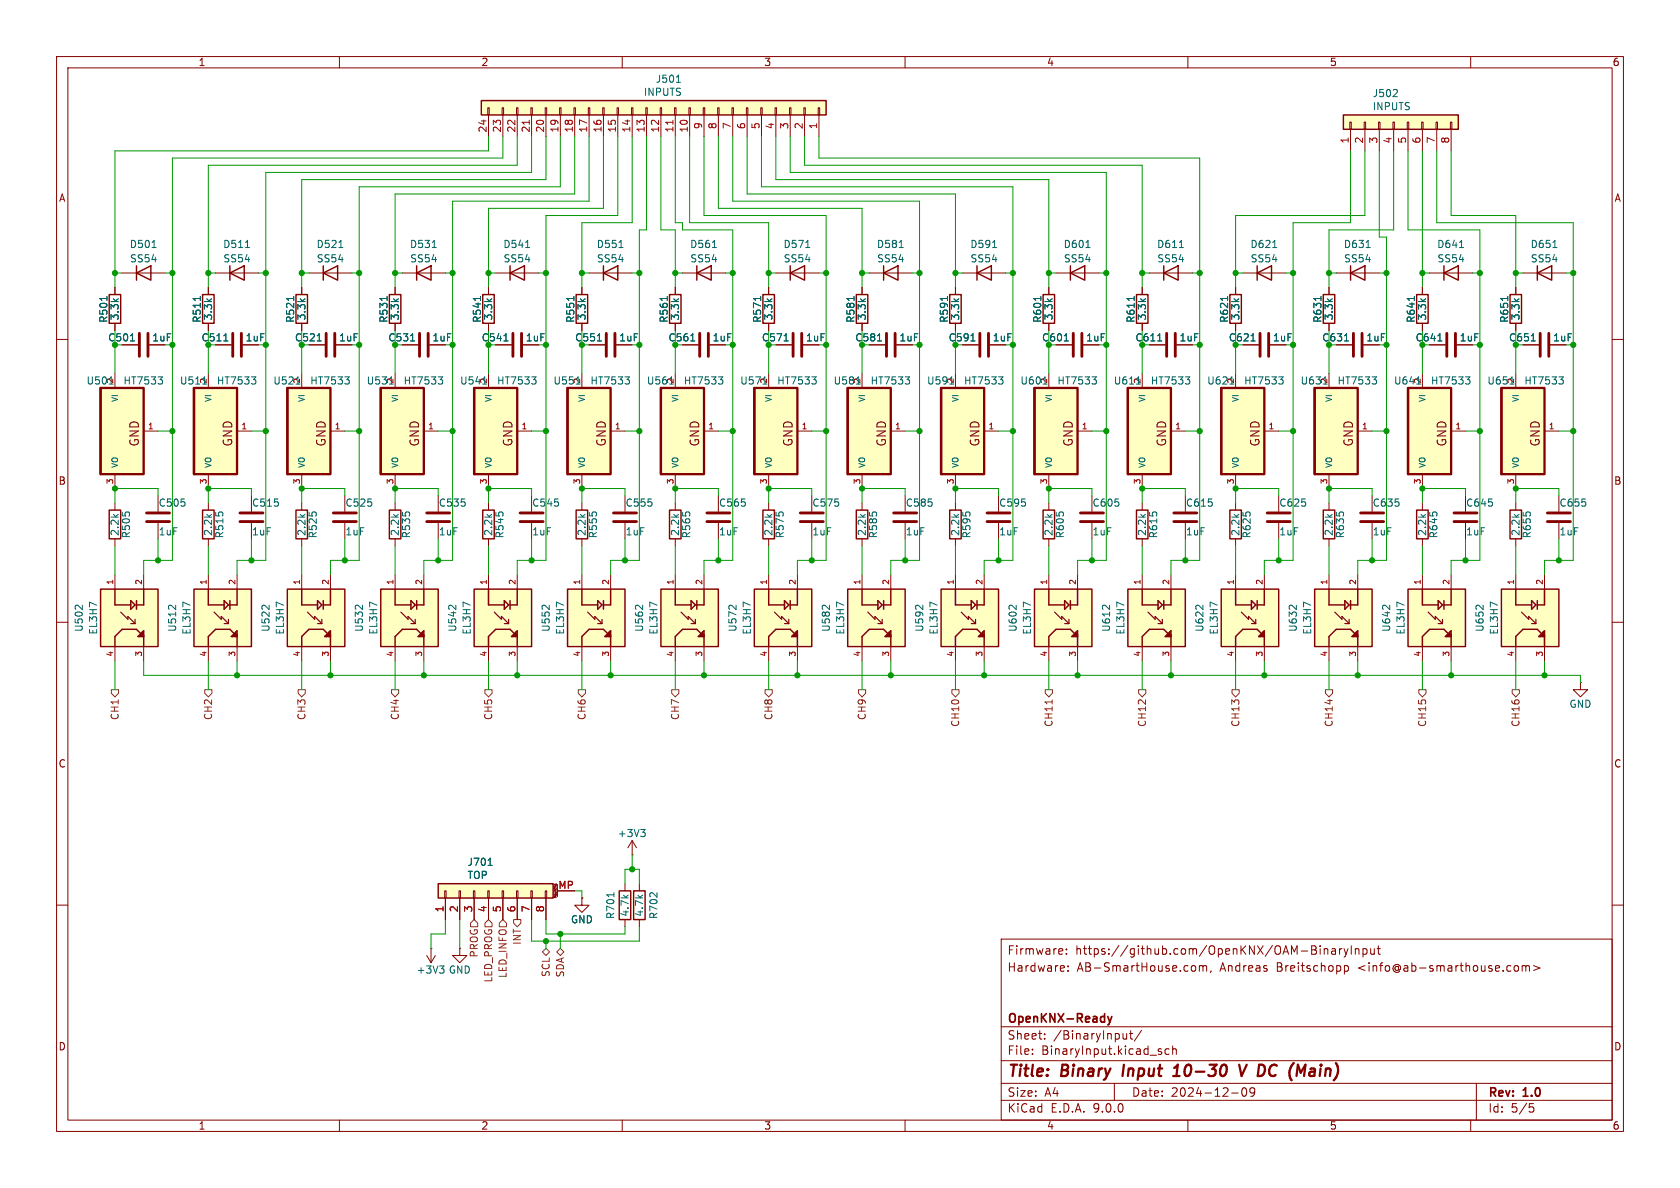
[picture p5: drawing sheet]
<svg xmlns="http://www.w3.org/2000/svg" width="297mm" height="210mm" viewBox="0 0 297 210" stroke-linecap="round" stroke-linejoin="round" font-family="sans-serif">
<defs><g id="words">
<g font-size="2.8" fill="#840000">
<text x="178" y="190.9">Title:</text>
<text x="187.7" y="190.9">Binary</text>
<text x="199.3" y="190.9">Input</text>
<text x="209.2" y="190.9">10-30</text>
<text x="221.6" y="190.9">V DC</text>
<text x="231.9" y="190.9">(Main)</text>
</g>
<g font-size="2.1" fill="#840000">
<text x="24.8" y="79" transform="rotate(-90 24.8 79)">GND</text>
<text x="41.3" y="79" transform="rotate(-90 41.3 79)">GND</text>
<text x="57.8" y="79" transform="rotate(-90 57.8 79)">GND</text>
<text x="74.3" y="79" transform="rotate(-90 74.3 79)">GND</text>
<text x="90.8" y="79" transform="rotate(-90 90.8 79)">GND</text>
<text x="107.3" y="79" transform="rotate(-90 107.3 79)">GND</text>
<text x="123.8" y="79" transform="rotate(-90 123.8 79)">GND</text>
<text x="140.3" y="79" transform="rotate(-90 140.3 79)">GND</text>
<text x="156.8" y="79" transform="rotate(-90 156.8 79)">GND</text>
<text x="173.4" y="79" transform="rotate(-90 173.4 79)">GND</text>
<text x="189.9" y="79" transform="rotate(-90 189.9 79)">GND</text>
<text x="206.4" y="79" transform="rotate(-90 206.4 79)">GND</text>
<text x="222.9" y="79" transform="rotate(-90 222.9 79)">GND</text>
<text x="239.4" y="79" transform="rotate(-90 239.4 79)">GND</text>
<text x="255.9" y="79" transform="rotate(-90 255.9 79)">GND</text>
<text x="272.4" y="79" transform="rotate(-90 272.4 79)">GND</text>
<text x="178" y="172">Hardware:</text>
<text x="178" y="169">Firmware:</text>
<text x="190.1" y="169">https://github.com/OpenKNX/OAM-BinaryInput</text>
<text x="190.4" y="172">AB-SmartHouse.com,</text>
<text x="215.7" y="172">Andreas</text>
<text x="225.8" y="172">Breitschopp</text>
<text x="240.3" y="172">&lt;info@ab-smarthouse.com&gt;</text>
<text x="178" y="184">Sheet:</text>
<text x="178" y="181.2">OpenKNX-Ready</text>
<text x="186.2" y="184">/BinaryInput/</text>
<text x="178" y="186.7">File:</text>
<text x="184.1" y="186.7">BinaryInput.kicad_sch</text>
<text x="178" y="196.9">KiCad</text>
<text x="178" y="194.1">Size:</text>
<text x="184.7" y="194.1">A4</text>
<text x="185.7" y="196.9">E.D.A.</text>
<text x="193.3" y="196.9">9.0.0</text>
<text x="200" y="194.1">Date:</text>
<text x="207" y="194.1">2024-12-09</text>
<text x="263" y="194.3">Rev:</text>
<text x="263" y="196.9">Id:</text>
<text x="267.1" y="196.9">5/5</text>
<text x="269.4" y="194.3">1.0</text>
</g>
<g font-size="1.8" fill="#840000">
<text x="35" y="11.9">1</text>
<text x="85" y="11.9">2</text>
<text x="135" y="11.9">3</text>
<text x="185" y="11.9">4</text>
<text x="235" y="11.9">5</text>
<text x="285" y="11.9">6</text>
<text x="10.3" y="35.9">A</text>
<text x="285.3" y="35.9">A</text>
<text x="26.8" y="60.6">1uF</text>
<text x="43.3" y="60.6">1uF</text>
<text x="59.8" y="60.6">1uF</text>
<text x="76.3" y="60.6">1uF</text>
<text x="92.9" y="60.6">1uF</text>
<text x="109.4" y="60.6">1uF</text>
<text x="125.9" y="60.6">1uF</text>
<text x="142.4" y="60.6">1uF</text>
<text x="158.9" y="60.6">1uF</text>
<text x="175.4" y="60.6">1uF</text>
<text x="191.9" y="60.6">1uF</text>
<text x="208.4" y="60.6">1uF</text>
<text x="224.9" y="60.6">1uF</text>
<text x="241.4" y="60.6">1uF</text>
<text x="258" y="60.6">1uF</text>
<text x="274.5" y="60.6">1uF</text>
<text x="10.3" y="85.9">B</text>
<text x="285.3" y="85.9">B</text>
<text x="10.3" y="135.9">C</text>
<text x="285.3" y="135.9">C</text>
<text x="10.3" y="185.9">D</text>
<text x="285.3" y="185.9">D</text>
<text x="35" y="199.9">1</text>
<text x="85" y="199.9">2</text>
<text x="135" y="199.9">3</text>
<text x="185" y="199.9">4</text>
<text x="235" y="199.9">5</text>
<text x="285" y="199.9">6</text>
</g>
<g font-size="1.8" fill="#006464">
<text x="113.7" y="17.1">INPUTS</text>
<text x="115.8" y="14.8">J501</text>
<text x="242.6" y="17.4">J502</text>
<text x="242.6" y="19.7">INPUTS</text>
<text x="22.8" y="44">D501</text>
<text x="22.9" y="46.6">SS54</text>
<text x="39.4" y="44">D511</text>
<text x="39.4" y="46.6">SS54</text>
<text x="55.9" y="44">D521</text>
<text x="55.9" y="46.6">SS54</text>
<text x="72.4" y="44">D531</text>
<text x="72.4" y="46.6">SS54</text>
<text x="88.9" y="44">D541</text>
<text x="88.9" y="46.6">SS54</text>
<text x="105.4" y="44">D551</text>
<text x="105.4" y="46.6">SS54</text>
<text x="121.9" y="44">D561</text>
<text x="121.9" y="46.6">SS54</text>
<text x="138.4" y="44">D571</text>
<text x="138.4" y="46.6">SS54</text>
<text x="154.9" y="44">D581</text>
<text x="155" y="46.6">SS54</text>
<text x="171.4" y="44">D591</text>
<text x="171.5" y="46.6">SS54</text>
<text x="187.9" y="44">D601</text>
<text x="188" y="46.6">SS54</text>
<text x="204.5" y="44">D611</text>
<text x="204.5" y="46.6">SS54</text>
<text x="221" y="44">D621</text>
<text x="221" y="46.6">SS54</text>
<text x="237.5" y="44">D631</text>
<text x="237.5" y="46.6">SS54</text>
<text x="254" y="44">D641</text>
<text x="254" y="46.6">SS54</text>
<text x="270.5" y="44">D651</text>
<text x="270.5" y="46.6">SS54</text>
<text x="19.2" y="57.2" transform="rotate(-90 19.2 57.2)">R501</text>
<text x="21.2" y="56.7" transform="rotate(-90 21.2 56.7)">3.3k</text>
<text x="35.7" y="57.2" transform="rotate(-90 35.7 57.2)">R511</text>
<text x="37.7" y="56.7" transform="rotate(-90 37.7 56.7)">3.3k</text>
<text x="52.2" y="57.2" transform="rotate(-90 52.2 57.2)">R521</text>
<text x="54.2" y="56.7" transform="rotate(-90 54.2 56.7)">3.3k</text>
<text x="68.7" y="57.2" transform="rotate(-90 68.7 57.2)">R531</text>
<text x="70.7" y="56.7" transform="rotate(-90 70.7 56.7)">3.3k</text>
<text x="85.2" y="57.2" transform="rotate(-90 85.2 57.2)">R541</text>
<text x="87.2" y="56.7" transform="rotate(-90 87.2 56.7)">3.3k</text>
<text x="101.7" y="57.2" transform="rotate(-90 101.7 57.2)">R551</text>
<text x="103.7" y="56.7" transform="rotate(-90 103.7 56.7)">3.3k</text>
<text x="118.2" y="57.2" transform="rotate(-90 118.2 57.2)">R561</text>
<text x="120.2" y="56.7" transform="rotate(-90 120.2 56.7)">3.3k</text>
<text x="134.8" y="57.2" transform="rotate(-90 134.8 57.2)">R571</text>
<text x="136.8" y="56.7" transform="rotate(-90 136.8 56.7)">3.3k</text>
<text x="151.3" y="57.2" transform="rotate(-90 151.3 57.2)">R581</text>
<text x="153.3" y="56.7" transform="rotate(-90 153.3 56.7)">3.3k</text>
<text x="167.8" y="57.2" transform="rotate(-90 167.8 57.2)">R591</text>
<text x="169.8" y="56.7" transform="rotate(-90 169.8 56.7)">3.3k</text>
<text x="184.3" y="57.2" transform="rotate(-90 184.3 57.2)">R601</text>
<text x="186.3" y="56.7" transform="rotate(-90 186.3 56.7)">3.3k</text>
<text x="200.8" y="57.2" transform="rotate(-90 200.8 57.2)">R611</text>
<text x="202.8" y="56.7" transform="rotate(-90 202.8 56.7)">3.3k</text>
<text x="217.3" y="57.2" transform="rotate(-90 217.3 57.2)">R621</text>
<text x="219.3" y="56.7" transform="rotate(-90 219.3 56.7)">3.3k</text>
<text x="233.8" y="57.2" transform="rotate(-90 233.8 57.2)">R631</text>
<text x="235.8" y="56.7" transform="rotate(-90 235.8 56.7)">3.3k</text>
<text x="250.3" y="57.2" transform="rotate(-90 250.3 57.2)">R641</text>
<text x="252.3" y="56.7" transform="rotate(-90 252.3 56.7)">3.3k</text>
<text x="266.8" y="57.2" transform="rotate(-90 266.8 57.2)">R651</text>
<text x="268.8" y="56.7" transform="rotate(-90 268.8 56.7)">3.3k</text>
<text x="19" y="60.6">C501</text>
<text x="35.5" y="60.6">C511</text>
<text x="52" y="60.6">C521</text>
<text x="68.5" y="60.6">C531</text>
<text x="85.1" y="60.6">C541</text>
<text x="101.6" y="60.6">C551</text>
<text x="118.1" y="60.6">C561</text>
<text x="134.6" y="60.6">C571</text>
<text x="151.1" y="60.6">C581</text>
<text x="167.6" y="60.6">C591</text>
<text x="184.1" y="60.6">C601</text>
<text x="200.6" y="60.6">C611</text>
<text x="217.1" y="60.6">C621</text>
<text x="233.6" y="60.6">C631</text>
<text x="250.2" y="60.6">C641</text>
<text x="266.7" y="60.6">C651</text>
<text x="15.2" y="68.2">U501</text>
<text x="21.7" y="68.2">HT7533</text>
<text x="31.7" y="68.2">U511</text>
<text x="38.2" y="68.2">HT7533</text>
<text x="48.2" y="68.2">U521</text>
<text x="54.8" y="68.2">HT7533</text>
<text x="64.7" y="68.2">U531</text>
<text x="71.3" y="68.2">HT7533</text>
<text x="81.2" y="68.2">U541</text>
<text x="87.8" y="68.2">HT7533</text>
<text x="97.7" y="68.2">U551</text>
<text x="104.3" y="68.2">HT7533</text>
<text x="114.3" y="68.2">U561</text>
<text x="120.8" y="68.2">HT7533</text>
<text x="130.8" y="68.2">U571</text>
<text x="137.3" y="68.2">HT7533</text>
<text x="147.3" y="68.2">U581</text>
<text x="153.8" y="68.2">HT7533</text>
<text x="163.8" y="68.2">U591</text>
<text x="170.3" y="68.2">HT7533</text>
<text x="180.3" y="68.2">U601</text>
<text x="186.8" y="68.2">HT7533</text>
<text x="196.8" y="68.2">U611</text>
<text x="203.3" y="68.2">HT7533</text>
<text x="213.3" y="68.2">U621</text>
<text x="219.9" y="68.2">HT7533</text>
<text x="229.8" y="68.2">U631</text>
<text x="236.4" y="68.2">HT7533</text>
<text x="246.3" y="68.2">U641</text>
<text x="252.9" y="68.2">HT7533</text>
<text x="262.8" y="68.2">U651</text>
<text x="269.4" y="68.2">HT7533</text>
<text x="27.9" y="89.8">C505</text>
<text x="44.5" y="89.8">C515</text>
<text x="61" y="89.8">C525</text>
<text x="77.5" y="89.8">C535</text>
<text x="94" y="89.8">C545</text>
<text x="110.5" y="89.8">C555</text>
<text x="127" y="89.8">C565</text>
<text x="143.5" y="89.8">C575</text>
<text x="160" y="89.8">C585</text>
<text x="176.5" y="89.8">C595</text>
<text x="193" y="89.8">C605</text>
<text x="209.6" y="89.8">C615</text>
<text x="226.1" y="89.8">C625</text>
<text x="242.6" y="89.8">C635</text>
<text x="259.1" y="89.8">C645</text>
<text x="275.6" y="89.8">C655</text>
<text x="21.2" y="94.8" transform="rotate(-90 21.2 94.8)">2.2k</text>
<text x="23.2" y="95.3" transform="rotate(-90 23.2 95.3)">R505</text>
<text x="27.9" y="94.8">1uF</text>
<text x="37.7" y="94.8" transform="rotate(-90 37.7 94.8)">2.2k</text>
<text x="39.7" y="95.3" transform="rotate(-90 39.7 95.3)">R515</text>
<text x="44.5" y="94.8">1uF</text>
<text x="54.2" y="94.8" transform="rotate(-90 54.2 94.8)">2.2k</text>
<text x="56.2" y="95.3" transform="rotate(-90 56.2 95.3)">R525</text>
<text x="61" y="94.8">1uF</text>
<text x="70.7" y="94.8" transform="rotate(-90 70.7 94.8)">2.2k</text>
<text x="72.7" y="95.3" transform="rotate(-90 72.7 95.3)">R535</text>
<text x="77.5" y="94.8">1uF</text>
<text x="87.2" y="94.8" transform="rotate(-90 87.2 94.8)">2.2k</text>
<text x="89.2" y="95.3" transform="rotate(-90 89.2 95.3)">R545</text>
<text x="94" y="94.8">1uF</text>
<text x="103.7" y="94.8" transform="rotate(-90 103.7 94.8)">2.2k</text>
<text x="105.7" y="95.3" transform="rotate(-90 105.7 95.3)">R555</text>
<text x="110.5" y="94.8">1uF</text>
<text x="120.2" y="94.8" transform="rotate(-90 120.2 94.8)">2.2k</text>
<text x="122.2" y="95.3" transform="rotate(-90 122.2 95.3)">R565</text>
<text x="127" y="94.8">1uF</text>
<text x="136.8" y="94.8" transform="rotate(-90 136.8 94.8)">2.2k</text>
<text x="138.7" y="95.3" transform="rotate(-90 138.7 95.3)">R575</text>
<text x="143.5" y="94.8">1uF</text>
<text x="153.3" y="94.8" transform="rotate(-90 153.3 94.8)">2.2k</text>
<text x="155.3" y="95.3" transform="rotate(-90 155.3 95.3)">R585</text>
<text x="160" y="94.8">1uF</text>
<text x="169.8" y="94.8" transform="rotate(-90 169.8 94.8)">2.2k</text>
<text x="171.8" y="95.3" transform="rotate(-90 171.8 95.3)">R595</text>
<text x="176.5" y="94.8">1uF</text>
<text x="186.3" y="94.8" transform="rotate(-90 186.3 94.8)">2.2k</text>
<text x="188.3" y="95.3" transform="rotate(-90 188.3 95.3)">R605</text>
<text x="193" y="94.8">1uF</text>
<text x="202.8" y="94.8" transform="rotate(-90 202.8 94.8)">2.2k</text>
<text x="204.8" y="95.3" transform="rotate(-90 204.8 95.3)">R615</text>
<text x="209.6" y="94.8">1uF</text>
<text x="219.3" y="94.8" transform="rotate(-90 219.3 94.8)">2.2k</text>
<text x="221.3" y="95.3" transform="rotate(-90 221.3 95.3)">R625</text>
<text x="226.1" y="94.8">1uF</text>
<text x="235.8" y="94.8" transform="rotate(-90 235.8 94.8)">2.2k</text>
<text x="237.8" y="95.3" transform="rotate(-90 237.8 95.3)">R635</text>
<text x="242.6" y="94.8">1uF</text>
<text x="252.3" y="94.8" transform="rotate(-90 252.3 94.8)">2.2k</text>
<text x="254.3" y="95.3" transform="rotate(-90 254.3 95.3)">R645</text>
<text x="259.1" y="94.8">1uF</text>
<text x="268.8" y="94.8" transform="rotate(-90 268.8 94.8)">2.2k</text>
<text x="270.8" y="95.3" transform="rotate(-90 270.8 95.3)">R655</text>
<text x="275.6" y="94.8">1uF</text>
<text x="14.8" y="111.8" transform="rotate(-90 14.8 111.8)">U502</text>
<text x="17.4" y="112.3" transform="rotate(-90 17.4 112.3)">EL3H7</text>
<text x="31.3" y="111.8" transform="rotate(-90 31.3 111.8)">U512</text>
<text x="33.9" y="112.3" transform="rotate(-90 33.9 112.3)">EL3H7</text>
<text x="47.9" y="111.8" transform="rotate(-90 47.9 111.8)">U522</text>
<text x="50.4" y="112.3" transform="rotate(-90 50.4 112.3)">EL3H7</text>
<text x="64.4" y="111.8" transform="rotate(-90 64.4 111.8)">U532</text>
<text x="66.9" y="112.3" transform="rotate(-90 66.9 112.3)">EL3H7</text>
<text x="80.9" y="111.8" transform="rotate(-90 80.9 111.8)">U542</text>
<text x="83.4" y="112.3" transform="rotate(-90 83.4 112.3)">EL3H7</text>
<text x="97.4" y="111.8" transform="rotate(-90 97.4 111.8)">U552</text>
<text x="99.9" y="112.3" transform="rotate(-90 99.9 112.3)">EL3H7</text>
<text x="113.9" y="111.8" transform="rotate(-90 113.9 111.8)">U562</text>
<text x="116.4" y="112.3" transform="rotate(-90 116.4 112.3)">EL3H7</text>
<text x="130.4" y="111.8" transform="rotate(-90 130.4 111.8)">U572</text>
<text x="132.9" y="112.3" transform="rotate(-90 132.9 112.3)">EL3H7</text>
<text x="146.9" y="111.8" transform="rotate(-90 146.9 111.8)">U582</text>
<text x="149.5" y="112.3" transform="rotate(-90 149.5 112.3)">EL3H7</text>
<text x="163.4" y="111.8" transform="rotate(-90 163.4 111.8)">U592</text>
<text x="166" y="112.3" transform="rotate(-90 166 112.3)">EL3H7</text>
<text x="179.9" y="111.8" transform="rotate(-90 179.9 111.8)">U602</text>
<text x="182.5" y="112.3" transform="rotate(-90 182.5 112.3)">EL3H7</text>
<text x="196.4" y="111.8" transform="rotate(-90 196.4 111.8)">U612</text>
<text x="199" y="112.3" transform="rotate(-90 199 112.3)">EL3H7</text>
<text x="213" y="111.8" transform="rotate(-90 213 111.8)">U622</text>
<text x="215.5" y="112.3" transform="rotate(-90 215.5 112.3)">EL3H7</text>
<text x="229.5" y="111.8" transform="rotate(-90 229.5 111.8)">U632</text>
<text x="232" y="112.3" transform="rotate(-90 232 112.3)">EL3H7</text>
<text x="246" y="111.8" transform="rotate(-90 246 111.8)">U642</text>
<text x="248.5" y="112.3" transform="rotate(-90 248.5 112.3)">EL3H7</text>
<text x="262.5" y="111.8" transform="rotate(-90 262.5 111.8)">U652</text>
<text x="265" y="112.3" transform="rotate(-90 265 112.3)">EL3H7</text>
<text x="277.4" y="125.3">GND</text>
<text x="109.1" y="148.2">+3V3</text>
<text x="82.6" y="153.3">J701</text>
<text x="82.6" y="155.6">TOP</text>
<text x="100.8" y="163.4">GND</text>
<text x="108.8" y="162.6" transform="rotate(-90 108.8 162.6)">R701</text>
<text x="111.4" y="162.1" transform="rotate(-90 111.4 162.1)">4.7k</text>
<text x="113.9" y="162.1" transform="rotate(-90 113.9 162.1)">4.7k</text>
<text x="116.4" y="162.6" transform="rotate(-90 116.4 162.6)">R702</text>
<text x="73.6" y="172.3">+3V3</text>
<text x="79.2" y="172.3">GND</text>
</g>
<g font-size="1.8" fill="#a90000">
<text x="86.1" y="23.5" transform="rotate(-90 86.1 23.5)">24</text>
<text x="88.6" y="23.5" transform="rotate(-90 88.6 23.5)">23</text>
<text x="91.2" y="23.5" transform="rotate(-90 91.2 23.5)">22</text>
<text x="93.7" y="23.5" transform="rotate(-90 93.7 23.5)">21</text>
<text x="96.3" y="23.5" transform="rotate(-90 96.3 23.5)">20</text>
<text x="98.8" y="23.5" transform="rotate(-90 98.8 23.5)">19</text>
<text x="101.3" y="23.5" transform="rotate(-90 101.3 23.5)">18</text>
<text x="103.9" y="23.5" transform="rotate(-90 103.9 23.5)">17</text>
<text x="106.4" y="23.5" transform="rotate(-90 106.4 23.5)">16</text>
<text x="109" y="23.5" transform="rotate(-90 109 23.5)">15</text>
<text x="111.5" y="23.5" transform="rotate(-90 111.5 23.5)">14</text>
<text x="114" y="23.5" transform="rotate(-90 114 23.5)">13</text>
<text x="116.6" y="23.5" transform="rotate(-90 116.6 23.5)">12</text>
<text x="119.1" y="23.5" transform="rotate(-90 119.1 23.5)">11</text>
<text x="121.7" y="23.5" transform="rotate(-90 121.7 23.5)">10</text>
<text x="124.2" y="22.9" transform="rotate(-90 124.2 22.9)">9</text>
<text x="126.7" y="22.9" transform="rotate(-90 126.7 22.9)">8</text>
<text x="129.3" y="22.9" transform="rotate(-90 129.3 22.9)">7</text>
<text x="131.8" y="22.9" transform="rotate(-90 131.8 22.9)">6</text>
<text x="134.4" y="22.9" transform="rotate(-90 134.4 22.9)">5</text>
<text x="136.9" y="22.9" transform="rotate(-90 136.9 22.9)">4</text>
<text x="139.4" y="22.9" transform="rotate(-90 139.4 22.9)">3</text>
<text x="142" y="22.9" transform="rotate(-90 142 22.9)">2</text>
<text x="144.5" y="22.9" transform="rotate(-90 144.5 22.9)">1</text>
<text x="238.5" y="25.5" transform="rotate(-90 238.5 25.5)">1</text>
<text x="241" y="25.5" transform="rotate(-90 241 25.5)">2</text>
<text x="243.6" y="25.5" transform="rotate(-90 243.6 25.5)">3</text>
<text x="246.1" y="25.5" transform="rotate(-90 246.1 25.5)">4</text>
<text x="248.7" y="25.5" transform="rotate(-90 248.7 25.5)">5</text>
<text x="251.2" y="25.5" transform="rotate(-90 251.2 25.5)">6</text>
<text x="253.7" y="25.5" transform="rotate(-90 253.7 25.5)">7</text>
<text x="256.3" y="25.5" transform="rotate(-90 256.3 25.5)">8</text>
<text x="78.5" y="161.4" transform="rotate(-90 78.5 161.4)">1</text>
<text x="81" y="161.4" transform="rotate(-90 81 161.4)">2</text>
<text x="83.6" y="161.4" transform="rotate(-90 83.6 161.4)">3</text>
<text x="86.1" y="161.4" transform="rotate(-90 86.1 161.4)">4</text>
<text x="88.6" y="161.4" transform="rotate(-90 88.6 161.4)">5</text>
<text x="91.2" y="161.4" transform="rotate(-90 91.2 161.4)">6</text>
<text x="93.7" y="161.4" transform="rotate(-90 93.7 161.4)">7</text>
<text x="96.3" y="161.4" transform="rotate(-90 96.3 161.4)">8</text>
<text x="98.6" y="157.2">MP</text>
</g>
<g font-size="1.8" fill="#725600">
<text x="21.2" y="127.4" transform="rotate(-90 21.2 127.4)">CH1</text>
<text x="37.7" y="127.4" transform="rotate(-90 37.7 127.4)">CH2</text>
<text x="54.2" y="127.4" transform="rotate(-90 54.2 127.4)">CH3</text>
<text x="70.7" y="127.4" transform="rotate(-90 70.7 127.4)">CH4</text>
<text x="87.2" y="127.4" transform="rotate(-90 87.2 127.4)">CH5</text>
<text x="103.7" y="127.4" transform="rotate(-90 103.7 127.4)">CH6</text>
<text x="120.2" y="127.4" transform="rotate(-90 120.2 127.4)">CH7</text>
<text x="136.8" y="127.4" transform="rotate(-90 136.8 127.4)">CH8</text>
<text x="153.3" y="127.4" transform="rotate(-90 153.3 127.4)">CH9</text>
<text x="169.8" y="128.6" transform="rotate(-90 169.8 128.6)">CH10</text>
<text x="186.3" y="128.6" transform="rotate(-90 186.3 128.6)">CH11</text>
<text x="202.8" y="128.6" transform="rotate(-90 202.8 128.6)">CH12</text>
<text x="219.3" y="128.6" transform="rotate(-90 219.3 128.6)">CH13</text>
<text x="235.8" y="128.6" transform="rotate(-90 235.8 128.6)">CH14</text>
<text x="252.3" y="128.6" transform="rotate(-90 252.3 128.6)">CH15</text>
<text x="268.8" y="128.6" transform="rotate(-90 268.8 128.6)">CH16</text>
<text x="92.3" y="167.1" transform="rotate(-90 92.3 167.1)">INT</text>
<text x="84.7" y="169.4" transform="rotate(-90 84.7 169.4)">PROG</text>
<text x="87.2" y="173.8" transform="rotate(-90 87.2 173.8)">LED_PROG</text>
<text x="89.8" y="173" transform="rotate(-90 89.8 173)">LED_INFO</text>
<text x="97.4" y="172.8" transform="rotate(-90 97.4 172.8)">SCL</text>
<text x="99.9" y="172.9" transform="rotate(-90 99.9 172.9)">SDA</text>
</g>
<g font-size="1.4" fill="#006464">
<text x="20.1" y="67.9" transform="rotate(-90 20.1 67.9)">2</text>
<text x="21.1" y="71.2" transform="rotate(-90 21.1 71.2)">VI</text>
<text x="36.6" y="67.9" transform="rotate(-90 36.6 67.9)">2</text>
<text x="37.6" y="71.2" transform="rotate(-90 37.6 71.2)">VI</text>
<text x="53.1" y="67.9" transform="rotate(-90 53.1 67.9)">2</text>
<text x="54.1" y="71.2" transform="rotate(-90 54.1 71.2)">VI</text>
<text x="69.6" y="67.9" transform="rotate(-90 69.6 67.9)">2</text>
<text x="70.6" y="71.2" transform="rotate(-90 70.6 71.2)">VI</text>
<text x="86.1" y="67.9" transform="rotate(-90 86.1 67.9)">2</text>
<text x="87.1" y="71.2" transform="rotate(-90 87.1 71.2)">VI</text>
<text x="102.6" y="67.9" transform="rotate(-90 102.6 67.9)">2</text>
<text x="103.6" y="71.2" transform="rotate(-90 103.6 71.2)">VI</text>
<text x="119.1" y="67.9" transform="rotate(-90 119.1 67.9)">2</text>
<text x="120.1" y="71.2" transform="rotate(-90 120.1 71.2)">VI</text>
<text x="135.6" y="67.9" transform="rotate(-90 135.6 67.9)">2</text>
<text x="136.6" y="71.2" transform="rotate(-90 136.6 71.2)">VI</text>
<text x="152.1" y="67.9" transform="rotate(-90 152.1 67.9)">2</text>
<text x="153.1" y="71.2" transform="rotate(-90 153.1 71.2)">VI</text>
<text x="168.7" y="67.9" transform="rotate(-90 168.7 67.9)">2</text>
<text x="169.6" y="71.2" transform="rotate(-90 169.6 71.2)">VI</text>
<text x="185.2" y="67.9" transform="rotate(-90 185.2 67.9)">2</text>
<text x="186.2" y="71.2" transform="rotate(-90 186.2 71.2)">VI</text>
<text x="201.7" y="67.9" transform="rotate(-90 201.7 67.9)">2</text>
<text x="202.7" y="71.2" transform="rotate(-90 202.7 71.2)">VI</text>
<text x="218.2" y="67.9" transform="rotate(-90 218.2 67.9)">2</text>
<text x="219.2" y="71.2" transform="rotate(-90 219.2 71.2)">VI</text>
<text x="234.7" y="67.9" transform="rotate(-90 234.7 67.9)">2</text>
<text x="235.7" y="71.2" transform="rotate(-90 235.7 71.2)">VI</text>
<text x="251.2" y="67.9" transform="rotate(-90 251.2 67.9)">2</text>
<text x="252.2" y="71.2" transform="rotate(-90 252.2 71.2)">VI</text>
<text x="267.7" y="67.9" transform="rotate(-90 267.7 67.9)">2</text>
<text x="268.7" y="71.2" transform="rotate(-90 268.7 71.2)">VI</text>
<text x="21.1" y="82.8" transform="rotate(-90 21.1 82.8)">VO</text>
<text x="37.6" y="82.8" transform="rotate(-90 37.6 82.8)">VO</text>
<text x="54.1" y="82.8" transform="rotate(-90 54.1 82.8)">VO</text>
<text x="70.6" y="82.8" transform="rotate(-90 70.6 82.8)">VO</text>
<text x="87.1" y="82.8" transform="rotate(-90 87.1 82.8)">VO</text>
<text x="103.6" y="82.8" transform="rotate(-90 103.6 82.8)">VO</text>
<text x="120.1" y="82.8" transform="rotate(-90 120.1 82.8)">VO</text>
<text x="136.6" y="82.8" transform="rotate(-90 136.6 82.8)">VO</text>
<text x="153.1" y="82.8" transform="rotate(-90 153.1 82.8)">VO</text>
<text x="169.6" y="82.8" transform="rotate(-90 169.6 82.8)">VO</text>
<text x="186.2" y="82.8" transform="rotate(-90 186.2 82.8)">VO</text>
<text x="202.7" y="82.8" transform="rotate(-90 202.7 82.8)">VO</text>
<text x="219.2" y="82.8" transform="rotate(-90 219.2 82.8)">VO</text>
<text x="235.7" y="82.8" transform="rotate(-90 235.7 82.8)">VO</text>
<text x="252.2" y="82.8" transform="rotate(-90 252.2 82.8)">VO</text>
<text x="268.7" y="82.8" transform="rotate(-90 268.7 82.8)">VO</text>
</g>
<g font-size="1.4" fill="#a90000">
<text x="26.1" y="75.9">1</text>
<text x="42.6" y="75.9">1</text>
<text x="59.1" y="75.9">1</text>
<text x="75.6" y="75.9">1</text>
<text x="92.1" y="75.9">1</text>
<text x="108.6" y="75.9">1</text>
<text x="125.1" y="75.9">1</text>
<text x="141.6" y="75.9">1</text>
<text x="158.1" y="75.9">1</text>
<text x="174.6" y="75.9">1</text>
<text x="191.2" y="75.9">1</text>
<text x="207.7" y="75.9">1</text>
<text x="224.2" y="75.9">1</text>
<text x="240.7" y="75.9">1</text>
<text x="257.2" y="75.9">1</text>
<text x="273.7" y="75.9">1</text>
<text x="20.1" y="85.7" transform="rotate(-90 20.1 85.7)">3</text>
<text x="36.6" y="85.7" transform="rotate(-90 36.6 85.7)">3</text>
<text x="53.1" y="85.7" transform="rotate(-90 53.1 85.7)">3</text>
<text x="69.6" y="85.7" transform="rotate(-90 69.6 85.7)">3</text>
<text x="86.1" y="85.7" transform="rotate(-90 86.1 85.7)">3</text>
<text x="102.6" y="85.7" transform="rotate(-90 102.6 85.7)">3</text>
<text x="119.1" y="85.7" transform="rotate(-90 119.1 85.7)">3</text>
<text x="135.6" y="85.7" transform="rotate(-90 135.6 85.7)">3</text>
<text x="152.1" y="85.7" transform="rotate(-90 152.1 85.7)">3</text>
<text x="168.7" y="85.7" transform="rotate(-90 168.7 85.7)">3</text>
<text x="185.2" y="85.7" transform="rotate(-90 185.2 85.7)">3</text>
<text x="201.7" y="85.7" transform="rotate(-90 201.7 85.7)">3</text>
<text x="218.2" y="85.7" transform="rotate(-90 218.2 85.7)">3</text>
<text x="234.7" y="85.7" transform="rotate(-90 234.7 85.7)">3</text>
<text x="251.2" y="85.7" transform="rotate(-90 251.2 85.7)">3</text>
<text x="267.7" y="85.7" transform="rotate(-90 267.7 85.7)">3</text>
<text x="20.1" y="103.5" transform="rotate(-90 20.1 103.5)">1</text>
<text x="25.1" y="103.5" transform="rotate(-90 25.1 103.5)">2</text>
<text x="36.6" y="103.5" transform="rotate(-90 36.6 103.5)">1</text>
<text x="41.7" y="103.5" transform="rotate(-90 41.7 103.5)">2</text>
<text x="53.1" y="103.5" transform="rotate(-90 53.1 103.5)">1</text>
<text x="58.2" y="103.5" transform="rotate(-90 58.2 103.5)">2</text>
<text x="69.6" y="103.5" transform="rotate(-90 69.6 103.5)">1</text>
<text x="74.7" y="103.5" transform="rotate(-90 74.7 103.5)">2</text>
<text x="86.1" y="103.5" transform="rotate(-90 86.1 103.5)">1</text>
<text x="91.2" y="103.5" transform="rotate(-90 91.2 103.5)">2</text>
<text x="102.6" y="103.5" transform="rotate(-90 102.6 103.5)">1</text>
<text x="107.7" y="103.5" transform="rotate(-90 107.7 103.5)">2</text>
<text x="119.1" y="103.5" transform="rotate(-90 119.1 103.5)">1</text>
<text x="124.2" y="103.5" transform="rotate(-90 124.2 103.5)">2</text>
<text x="135.6" y="103.5" transform="rotate(-90 135.6 103.5)">1</text>
<text x="140.7" y="103.5" transform="rotate(-90 140.7 103.5)">2</text>
<text x="152.1" y="103.5" transform="rotate(-90 152.1 103.5)">1</text>
<text x="157.2" y="103.5" transform="rotate(-90 157.2 103.5)">2</text>
<text x="168.7" y="103.5" transform="rotate(-90 168.7 103.5)">1</text>
<text x="173.7" y="103.5" transform="rotate(-90 173.7 103.5)">2</text>
<text x="185.2" y="103.5" transform="rotate(-90 185.2 103.5)">1</text>
<text x="190.2" y="103.5" transform="rotate(-90 190.2 103.5)">2</text>
<text x="201.7" y="103.5" transform="rotate(-90 201.7 103.5)">1</text>
<text x="206.8" y="103.5" transform="rotate(-90 206.8 103.5)">2</text>
<text x="218.2" y="103.5" transform="rotate(-90 218.2 103.5)">1</text>
<text x="223.3" y="103.5" transform="rotate(-90 223.3 103.5)">2</text>
<text x="234.7" y="103.5" transform="rotate(-90 234.7 103.5)">1</text>
<text x="239.8" y="103.5" transform="rotate(-90 239.8 103.5)">2</text>
<text x="251.2" y="103.5" transform="rotate(-90 251.2 103.5)">1</text>
<text x="256.3" y="103.5" transform="rotate(-90 256.3 103.5)">2</text>
<text x="267.7" y="103.5" transform="rotate(-90 267.7 103.5)">1</text>
<text x="272.8" y="103.5" transform="rotate(-90 272.8 103.5)">2</text>
<text x="20.1" y="116.2" transform="rotate(-90 20.1 116.2)">4</text>
<text x="25.1" y="116.2" transform="rotate(-90 25.1 116.2)">3</text>
<text x="36.6" y="116.2" transform="rotate(-90 36.6 116.2)">4</text>
<text x="41.7" y="116.2" transform="rotate(-90 41.7 116.2)">3</text>
<text x="53.1" y="116.2" transform="rotate(-90 53.1 116.2)">4</text>
<text x="58.2" y="116.2" transform="rotate(-90 58.2 116.2)">3</text>
<text x="69.6" y="116.2" transform="rotate(-90 69.6 116.2)">4</text>
<text x="74.7" y="116.2" transform="rotate(-90 74.7 116.2)">3</text>
<text x="86.1" y="116.2" transform="rotate(-90 86.1 116.2)">4</text>
<text x="91.2" y="116.2" transform="rotate(-90 91.2 116.2)">3</text>
<text x="102.6" y="116.2" transform="rotate(-90 102.6 116.2)">4</text>
<text x="107.7" y="116.2" transform="rotate(-90 107.7 116.2)">3</text>
<text x="119.1" y="116.2" transform="rotate(-90 119.1 116.2)">4</text>
<text x="124.2" y="116.2" transform="rotate(-90 124.2 116.2)">3</text>
<text x="135.6" y="116.2" transform="rotate(-90 135.6 116.2)">4</text>
<text x="140.7" y="116.2" transform="rotate(-90 140.7 116.2)">3</text>
<text x="152.1" y="116.2" transform="rotate(-90 152.1 116.2)">4</text>
<text x="157.2" y="116.2" transform="rotate(-90 157.2 116.2)">3</text>
<text x="168.7" y="116.2" transform="rotate(-90 168.7 116.2)">4</text>
<text x="173.7" y="116.2" transform="rotate(-90 173.7 116.2)">3</text>
<text x="185.2" y="116.2" transform="rotate(-90 185.2 116.2)">4</text>
<text x="190.2" y="116.2" transform="rotate(-90 190.2 116.2)">3</text>
<text x="201.7" y="116.2" transform="rotate(-90 201.7 116.2)">4</text>
<text x="206.8" y="116.2" transform="rotate(-90 206.8 116.2)">3</text>
<text x="218.2" y="116.2" transform="rotate(-90 218.2 116.2)">4</text>
<text x="223.3" y="116.2" transform="rotate(-90 223.3 116.2)">3</text>
<text x="234.7" y="116.2" transform="rotate(-90 234.7 116.2)">4</text>
<text x="239.8" y="116.2" transform="rotate(-90 239.8 116.2)">3</text>
<text x="251.2" y="116.2" transform="rotate(-90 251.2 116.2)">4</text>
<text x="256.3" y="116.2" transform="rotate(-90 256.3 116.2)">3</text>
<text x="267.7" y="116.2" transform="rotate(-90 267.7 116.2)">4</text>
<text x="272.8" y="116.2" transform="rotate(-90 272.8 116.2)">3</text>
</g>
<text font-size=".5" fill="#840000" x="98.6" y="158.9" transform="rotate(-90 98.6 158.9)">Mounting</text>
</g></defs>
<g fill="none" stroke="#840000" stroke-width=".18">
<path d="M10 10h277v190h-277zM12 12h273v186h-273zM60 10v2M110 10v2M160 10v2M210 10v2M260 10v2M69.8 50.8v1.3M69.8 57.2v1.2M10 60h2M285 60h2M10 110h2"/>
<path d="M285 110h2M10 160h2M177 166h108v32h-108zM187.8 167.8l.1 .3-.7 .1M188.5 168.6v.1M188.5 167.8v.1M188.8 171.6v.1M188.8 170.8v.1M211.1 170.7l.3 .3v.4l-.3 .3M212 170.8l.5-.1 .2 .2M212 170.7v1M212.7 170.9l.2-.2 .3 .1 .1 .9"/>
<path d="M212.7 170.9v.8M214.1 171.6l-.1 .3M234.1 167.7v1M234.1 167.8l.2-.1 .4 .1v.9M235.5 167.8h.5l.1 .9M236.1 168.1h-.5a.29 .29 0 0 0-.2 .3 .29 .29 0 0 0 .2 .3l.5-.1M236.8 167.7v1M237.2 167.7l-.2 .1-.2 .2M237.6 167.7l.4 1M237.7 170.8l.4-.1 .3 .3v.4l-.2 .2h-.5M237.7 170.7v1.5M238 168.7l-.2 .4-.2 .1"/>
<path d="M238.3 167.7l-.3 1M238.9 167.2v1.5M239.6 167.8l.2-.1 .4 .1v.9M239.6 167.7v1M241 167.8l.4-.1 .3 .3v.4l-.2 .2h-.5M241 167.7v1.5M242.3 167.7l.1 .9 .3 .1 .3-.1M243 167.7v1M243.5 167.7h.5M243.7 167.2v1.3l.3 .2M267.8 170.8l.4-.1 .3 .3v.4l-.3 .3-.4-.1-.1-.2v-.4zM269.1 170.8l.4-.1 .2 .2"/>
<path d="M269.1 170.7v1M269.7 170.9l.3-.2 .3 .1 .1 .9M269.7 170.9v.8M271.1 170.7l1.1 .4-1.1 .5M285 160h2M60 198v2M110 198v2M160 198v2M177 194.5h108M177 191.5h108M177 187.5h108M177 181.5h108"/>
<path d="M182.5 186.3v.1M182.5 185.5v.1M184.7 183.6v.1M184.7 182.8v.1M197 191.5v3M199.2 182.7v1M199.2 183.6l-.2 .1-.4-.1M199.7 182.7h.5M199.9 182.2v1.3l.3 .2M201.8 182.1l-1.3 2M205 185.9l.3 .1 .1 .2-.2 .2h-.3M205 185.4l.3 .1"/>
<path d="M206.7 185.5l-.5-.1-.2 .3v.4l.1 .2h.6M207.3 185.5l.2-.1 .4 .1 .1 .9M207.3 184.9v1.5M210 198v2M217.7 193.2h1.2M219.7 192.4l.2-.1a.81 .81 0 0 1 .6 .6 .81 .81 0 0 1-.3 .8l-.2 .1a.81 .81 0 0 1-.3-1.4zM221.8 192.9l-.3 .3h-.3l-.2-.3 .1-.5 .4-.1 .2 .1a.99 .99 0 0 1-.3 1.4h-.3M260 198v2M261 191.5v6.5M270.4 195.1h.7M270.5 195.7h.4l.3 .3-.2 .5-.5 .1"/>
</g>
<path d="M198.7 188.2l-.3 2M207.4 190.2h1.1M207.6 188.8l.6-.6-.2 2M219.1 188.2l.4 2 .9-2" fill="none" stroke="#840000" stroke-width=".4"/>
<path d="M195.8 179.7l.4 1M196.6 179.7l-.4 1M196.2 180.7l-.1 .3-.3 .2" fill="none" stroke="#840000" stroke-width=".3"/>
<path d="M68.8 52.1h2.1v5.1h-2.1z" fill="none" stroke="#840000" stroke-width=".25"/>
<path d="M68.4 52.4v.7" fill="none" stroke="#006464" stroke-width=".18"/>
<path d="M50.8 104.1h10.2v10.2h-10.2z" fill="#ffffc2"/>
<path d="M233.9 52.1h2.1v5.1h-2.1zM50.8 104.1h10.2v10.2h-10.2zM53.3 104.1v2.8h2.8M53.3 114.3v-1.8l1.3-1.2h2.5l1.3 1.2h-1l1-1v2.8M56.1 106.2l.8 .7-.8 .8zM57.1 106.2v1.5M58.2 111.8v.2M58.2 112l.2 .3h-.5l.3 .2M58.2 112l-.5 .5M58.4 104.1v2.8h-1.3" fill="none" stroke="#840000" stroke-width=".25"/>
<path d="M54.4 108.2l1.2 1.3v-.5l1.3 1.2M56.1 110.2h.8M56.9 109.5v.7" fill="none" stroke="#840000" stroke-width=".2"/>
<path d="M234.9 50.8v1.3M234.9 57.2v1.2M53.3 101.6v2.5M53.3 114.3v2.5M58.4 101.6v2.5M58.4 114.3v2.5" fill="none" stroke="#840000" stroke-width=".18"/>
<path d="M233.5 52.4v.7M46.4 107h.4M47.6 107v.8" fill="none" stroke="#006464" stroke-width=".18"/>
<path d="M232.4 68.6h7.6v15.2h-7.6z" fill="#ffffc2"/>
<path d="M232.4 68.6h7.6v15.2h-7.6zM232.4 68.6v15.2" fill="none" stroke="#840000" stroke-width=".41"/>
<path d="M234.9 66v2.6M240 76.2h2.6M234.9 83.8v2.6" fill="none" stroke="#840000" stroke-width=".18"/>
<path d="M242.6 66.6h.8l-.5 .5M243.1 67.1l.3 .2v.3l-.3 .3" fill="none" stroke="#006464" stroke-width=".18"/>
<path d="M34.3 68.6h7.6v15.2h-7.6z" fill="#ffffc2"/>
<path d="M34.3 68.6h7.6v15.2h-7.6zM34.3 68.6v15.2" fill="none" stroke="#840000" stroke-width=".41"/>
<path d="M36.8 66v2.6M41.9 76.2h2.5M36.8 83.8v2.6" fill="none" stroke="#840000" stroke-width=".18"/>
<path d="M44.4 66.6h.8l-.4 .5M45 67.1l.2 .2v.3l-.2 .3" fill="none" stroke="#006464" stroke-width=".18"/>
<path d="M50.8 68.6h7.6v15.2h-7.6z" fill="#ffffc2"/>
<path d="M50.8 68.6h7.6v15.2h-7.6zM50.8 68.6v15.2" fill="none" stroke="#840000" stroke-width=".41"/>
<g fill="none" stroke="#840000" stroke-width=".18">
<path d="M53.3 66v2.6M58.4 76.2h2.6M44.4 87.6v2.8M44.4 92.5v2.8M53.3 83.8v2.6M53.3 88.9v1.3M53.3 95.3v1.2M61 87.6v2.8M61 92.5v2.8M86.4 88.9v1.3M86.4 95.3v1.2M102.9 88.9v1.3"/>
<path d="M102.9 95.3v1.2M251.5 88.9v1.3M251.5 95.3v1.2"/>
</g>
<path d="M61 66.6h.7l-.4 .5M61.5 67.1l.2 .2v.3l-.2 .3" fill="none" stroke="#006464" stroke-width=".18"/>
<path d="M42.4 90.7h4.1M42.4 92.2h4.1M58.9 90.7h4.1M58.9 92.2h4.1" fill="none" stroke="#840000" stroke-width=".51"/>
<path d="M52.3 90.2h2.1v5.1h-2.1zM85.3 90.2h2.1v5.1h-2.1zM101.9 90.2h2v5.1h-2zM250.4 90.2h2.1v5.1h-2.1z" fill="none" stroke="#840000" stroke-width=".25"/>
<path d="M17.8 68.6h7.6v15.2h-7.6z" fill="#ffffc2"/>
<path d="M17.8 68.6h7.6v15.2h-7.6zM17.8 68.6v15.2" fill="none" stroke="#840000" stroke-width=".41"/>
<g fill="none" stroke="#840000" stroke-width=".18">
<path d="M20.3 50.8v1.3M20.3 57.2v1.2M21.6 48.3h7.6M36.8 50.8v1.3M36.8 57.2v1.2M38.1 48.3h7.6M53.3 50.8v1.3M53.3 57.2v1.2M71.1 48.3h7.6M87.6 48.3h7.6M104.1 48.3h7.7M120.6 48.3h7.7"/>
<path d="M218.4 50.8v1.3M218.4 57.2v1.2M268 50.8v1.3M268 57.2v1.2M269.2 48.3h7.7M20.3 66v2.6M21.6 61h2.8M25.4 76.2h2.5M38.1 61h2.8M87.6 61h2.8M269.2 61h2.8M20.3 83.8v2.6"/>
<path d="M69.8 88.9v1.3M69.8 95.3v1.2M77.5 87.6v2.8M77.5 92.5v2.8M94 87.6v2.8M94 92.5v2.8M242.6 87.6v2.8M242.6 92.5v2.8M259.1 87.6v2.8M259.1 92.5v2.8M75.4 168.9l.8 1.3M76.2 167.6h.1"/>
<path d="M76.2 167.6v2.6M77 168.9l-.8 1.3"/>
</g>
<g fill="none" stroke="#006464" stroke-width=".18">
<path d="M18.9 52.4v.7M26.9 43.8h.7M35.4 52.4v.7M43.4 43.8h.7M51.9 52.4v.7M76.4 43.8h.7M92.9 43.8h.7M109.4 43.8h.8M125.9 43.8h.8M217 52.4v.7M266.6 52.4v.7M274.5 43.8h.8"/>
<path d="M23.1 60.3h.7M27.9 66.6h.8l-.4 .5M28.5 67.1l.2 .2v.3l-.2 .3M39.6 60.3h.7M89.1 60.3h.7M270.7 60.3h.7M77.7 170.8h.8l-.4 .4M78.3 171.2l.2 .3v.3l-.2 .2"/>
</g>
<g fill="none" stroke="#840000" stroke-width=".51">
<path d="M24.6 58.9v4.1M26.2 58.9v4.1M41.1 58.9v4.1M42.7 58.9v4.1M90.7 58.9v4.1M92.2 58.9v4.1M272.3 58.9v4.1M273.8 58.9v4.1M75.4 90.7h4.1M75.4 92.2h4.1M91.9 90.7h4.1M91.9 92.2h4.1"/>
<path d="M240.5 90.7h4.1M240.5 92.2h4.1M257 90.7h4.1M257 92.2h4.1"/>
</g>
<g fill="none" stroke="#840000" stroke-width=".25">
<path d="M19.3 52.1h2v5.1h-2zM24.1 48.3l2.6-1.3v2.5zM24.1 47v2.5M35.8 52.1h2v5.1h-2zM40.6 48.3l2.6-1.3v2.5zM40.6 47v2.5M52.3 52.1h2.1v5.1h-2.1zM73.7 48.3l2.5-1.3v2.5zM73.7 47v2.5M90.2 48.3l2.5-1.3v2.5zM90.2 47v2.5M106.7 48.3l2.5-1.3v2.5z"/>
<path d="M106.7 47v2.5M123.2 48.3l2.5-1.3v2.5zM123.2 47v2.5M217.4 52.1h2.1v5.1h-2.1zM267 52.1h2v5.1h-2zM271.8 48.3l2.5-1.3v2.5zM271.8 47v2.5M68.8 90.2h2.1v5.1h-2.1z"/>
</g>
<path d="M83.8 104.1h10.2v10.2h-10.2z" fill="#ffffc2"/>
<path d="M83.8 104.1h10.2v10.2h-10.2zM86.4 104.1v2.8h2.8M86.4 114.3v-1.8l1.2-1.2h2.6l1.2 1.2h-1l1-1v2.8M89.2 106.2l.7 .7-.7 .8zM90.2 106.2v1.5M91.2 111.8v.2M91.2 112l.2 .3h-.5l.3 .2M91.2 112l-.5 .5M91.4 104.1v2.8h-1.2" fill="none" stroke="#840000" stroke-width=".25"/>
<path d="M87.4 108.2l1.2 1.3v-.5l1.3 1.2M89.2 110.2h.7M89.9 109.5v.7" fill="none" stroke="#840000" stroke-width=".2"/>
<path d="M86.4 101.6v2.5M86.4 114.3v2.5M91.4 101.6v2.5M91.4 114.3v2.5M81.3 167.6v1.3h1.2l-1.2 1.3-1.3-1.3h1.3M81.3 167.6h.1" fill="none" stroke="#840000" stroke-width=".18"/>
<path d="M79.4 107h.5M80.6 107v.8" fill="none" stroke="#006464" stroke-width=".18"/>
<path d="M83.8 68.6h7.6v15.2h-7.6z" fill="#ffffc2"/>
<path d="M83.8 68.6h7.6v15.2h-7.6zM83.8 68.6v15.2" fill="none" stroke="#840000" stroke-width=".41"/>
<path d="M86.4 66v2.6M91.4 76.2h2.6M104.1 61h2.8M86.4 83.8v2.6" fill="none" stroke="#840000" stroke-width=".18"/>
<path d="M94 66.6h.8l-.5 .5M94.5 67.1l.3 .2v.3l-.3 .3M105.6 60.3h.7" fill="none" stroke="#006464" stroke-width=".18"/>
<path d="M107.2 58.9v4.1M108.7 58.9v4.1" fill="none" stroke="#840000" stroke-width=".51"/>
<path d="M67.3 104.1h10.2v10.2h-10.2z" fill="#ffffc2"/>
<path d="M67.3 104.1h10.2v10.2h-10.2zM69.8 104.1v2.8h2.8M69.8 114.3v-1.8l1.3-1.2h2.6l1.2 1.2h-1l1-1v2.8M72.6 106.2l.8 .7-.8 .8zM73.7 106.2v1.5M74.7 111.8v.2M74.7 112l.2 .3h-.5l.3 .2M74.7 112l-.5 .5M74.9 104.1v2.8h-1.2" fill="none" stroke="#840000" stroke-width=".25"/>
<path d="M70.9 108.2l1.2 1.3v-.5l1.3 1.2M72.6 110.2h.8M73.4 109.5v.7" fill="none" stroke="#840000" stroke-width=".2"/>
<path d="M69.8 101.6v2.5M69.8 114.3v2.5M74.9 101.6v2.5M74.9 114.3v2.5" fill="none" stroke="#840000" stroke-width=".18"/>
<path d="M62.9 107h.5M64.1 107v.8" fill="none" stroke="#006464" stroke-width=".18"/>
<path d="M77.5 156.2h20.3v2.6h-20.3z" fill="#ffffc2"/>
<path d="M77.5 156.2h20.3v2.6h-20.3zM112 157.5h2v5.1h-2z" fill="none" stroke="#840000" stroke-width=".25"/>
<g fill="none" stroke="#840000" stroke-width=".18">
<path d="M275.6 87.6v2.8M275.6 92.5v2.8M78.6 157.5h.3v1.3h-.3zM78.7 158.8v3.8M81.2 157.5h.2v1.3h-.2zM81.3 158.8v3.8M83.7 157.5h.2v1.3h-.2zM83.8 158.8v3.8M86.2 157.5h.3v1.3h-.3zM86.4 158.8v3.8M88.8 157.5h.2v1.3h-.2zM88.9 158.8v3.8"/>
<path d="M91.3 157.5h.3v1.3h-.3zM91.4 158.8v3.8M93.9 157.5h.2v1.3h-.2zM94 158.8v3.8M96.4 157.5h.2v1.3h-.2zM96.5 158.8v3.8M98 157.2h.3M98 157h.1M98.1 156.3h.3M98.1 156.4v.1M98.1 156.3v.1M98.1 156.5h.1"/>
<path d="M98.3 158.4h-.3l.2 .1-.2 .2h.3M98.6 156.5v2M98.6 157.5h3M111.8 151.1h.1M111.8 148.6l-.8 1.3M111.8 148.6l.7 1.3M111.8 148.6v2.5M113 156.2v1.3M113 162.6v1.2"/>
</g>
<path d="M86.3 153h.7M113.3 146.6h.8l-.5 .5M113.8 147.1l.3 .3v.3l-.3 .2" fill="none" stroke="#006464" stroke-width=".18"/>
<path d="M273.6 90.7h4M273.6 92.2h4" fill="none" stroke="#840000" stroke-width=".51"/>
<path d="M67.3 68.6h7.6v15.2h-7.6z" fill="#ffffc2"/>
<path d="M67.3 68.6h7.6v15.2h-7.6zM67.3 68.6v15.2" fill="none" stroke="#840000" stroke-width=".41"/>
<path d="M69.8 66v2.6M71.1 61h2.8M74.9 76.2h2.6M69.8 83.8v2.6" fill="none" stroke="#840000" stroke-width=".18"/>
<path d="M72.6 60.3h.7M77.5 66.6h.8l-.5 .5M78 67.1l.3 .2v.3l-.3 .3" fill="none" stroke="#006464" stroke-width=".18"/>
<path d="M74.2 58.9v4.1M75.7 58.9v4.1" fill="none" stroke="#840000" stroke-width=".51"/>
<path d="M85.1 17.8h60.9v2.5h-60.9z" fill="#ffffc2"/>
<path d="M85.1 17.8h60.9v2.5h-60.9zM267 90.2h2v5.1h-2z" fill="none" stroke="#840000" stroke-width=".25"/>
<g fill="none" stroke="#840000" stroke-width=".18">
<path d="M86.2 19.1h.3v1.2h-.3zM88.8 19.1h.2v1.2h-.2zM91.3 19.1h.3v1.2h-.3zM93.9 19.1h.2v1.2h-.2zM96.4 19.1h.2v1.2h-.2zM98.9 19.1h.3v1.2h-.3zM101.5 19.1h.2v1.2h-.2zM104 19.1h.3v1.2h-.3zM106.6 19.1h.2v1.2h-.2zM109.1 19.1h.2v1.2h-.2zM111.6 19.1h.3v1.2h-.3zM114.2 19.1h.2v1.2h-.2z"/>
<path d="M116.7 19.1h.3v1.2h-.3zM119.3 19.1h.2v1.2h-.2zM121.8 19.1h.2v1.2h-.2zM124.3 19.1h.3v1.2h-.3zM126.9 19.1h.2v1.2h-.2zM129.4 19.1h.3v1.2h-.3zM132 19.1h.2v1.2h-.2zM134.5 19.1h.2v1.2h-.2zM137 19.1h.3v1.2h-.3zM139.6 19.1h.2v1.2h-.2zM142.1 19.1h.3v1.2h-.3zM144.7 19.1h.2v1.2h-.2z"/>
<path d="M86.4 20.3v3.8M88.9 20.3v3.8M91.4 20.3v3.8M94 20.3v3.8M96.5 20.3v3.8M99.1 20.3v3.8M101.6 20.3v3.8M104.1 20.3v3.8M106.7 20.3v3.8M109.2 20.3v3.8M111.8 20.3v3.8M114.3 20.3v3.8"/>
<path d="M116.8 20.3v3.8M119.4 20.3v3.8M121.9 20.3v3.8M124.5 20.3v3.8M127 20.3v3.8M129.5 20.3v3.8M132.1 20.3v3.8M134.6 20.3v3.8M137.2 20.3v3.8M139.7 20.3v3.8M142.2 20.3v3.8M144.8 20.3v3.8"/>
<path d="M268 88.9v1.3M268 95.3v1.2"/>
</g>
<path d="M93.6 21.3v.7M119 21.3v.7" fill="none" stroke="#a90000" stroke-width=".18"/>
<path d="M119.6 14.5h.7" fill="none" stroke="#006464" stroke-width=".18"/>
<path d="M248.9 68.6h7.6v15.2h-7.6z" fill="#ffffc2"/>
<path d="M248.9 68.6h7.6v15.2h-7.6zM248.9 68.6v15.2" fill="none" stroke="#840000" stroke-width=".41"/>
<path d="M251.5 66v2.6M256.5 76.2h2.6M251.5 83.8v2.6" fill="none" stroke="#840000" stroke-width=".18"/>
<path d="M259.1 66.6h.8l-.5 .5M259.6 67.1l.3 .2v.3l-.3 .3" fill="none" stroke="#006464" stroke-width=".18"/>
<path d="M100.3 68.6h7.6v15.2h-7.6z" fill="#ffffc2"/>
<path d="M100.3 68.6h7.6v15.2h-7.6zM100.3 68.6v15.2" fill="none" stroke="#840000" stroke-width=".41"/>
<path d="M102.9 66v2.6M107.9 76.2h2.6M102.9 83.8v2.6" fill="none" stroke="#840000" stroke-width=".18"/>
<path d="M110.5 66.6h.8l-.4 .5M111 67.1l.3 .2v.3l-.3 .3" fill="none" stroke="#006464" stroke-width=".18"/>
<path d="M116.8 68.6h7.7v15.2h-7.7z" fill="#ffffc2"/>
<path d="M116.8 68.6h7.7v15.2h-7.7zM116.8 68.6v15.2" fill="none" stroke="#840000" stroke-width=".41"/>
<path d="M119.4 50.8v1.3M119.4 57.2v1.2M119.4 66v2.6M120.6 61h2.8M124.5 76.2h2.5M119.4 83.8v2.6M127 87.6v2.8M127 92.5v2.8" fill="none" stroke="#840000" stroke-width=".18"/>
<path d="M118 52.4v.7M122.1 60.3h.7M127 66.6h.8l-.4 .5M127.5 67.1l.3 .2v.3l-.3 .3" fill="none" stroke="#006464" stroke-width=".18"/>
<path d="M123.7 58.9v4.1M125.2 58.9v4.1M125 90.7h4M125 92.2h4" fill="none" stroke="#840000" stroke-width=".51"/>
<path d="M118.4 52.1h2v5.1h-2z" fill="none" stroke="#840000" stroke-width=".25"/>
<path d="M215.9 68.6h7.6v15.2h-7.6z" fill="#ffffc2"/>
<path d="M215.9 68.6h7.6v15.2h-7.6zM215.9 68.6v15.2" fill="none" stroke="#840000" stroke-width=".41"/>
<path d="M54.6 48.3h7.6M86.4 50.8v1.3M86.4 57.2v1.2M102.9 50.8v1.3M102.9 57.2v1.2M218.4 66v2.6M223.5 76.2h2.6M20.3 88.9v1.3M20.3 95.3v1.2M27.9 87.6v2.8M27.9 92.5v2.8M218.4 83.8v2.6" fill="none" stroke="#840000" stroke-width=".18"/>
<path d="M59.9 43.8h.7M84.9 52.4v.7M101.5 52.4v.7M226.1 66.6h.7l-.4 .5M226.6 67.1l.2 .2v.3l-.2 .3" fill="none" stroke="#006464" stroke-width=".18"/>
<path d="M57.1 48.3l2.6-1.3v2.5zM57.1 47v2.5M85.3 52.1h2.1v5.1h-2.1zM101.9 52.1h2v5.1h-2zM19.3 90.2h2v5.1h-2z" fill="none" stroke="#840000" stroke-width=".25"/>
<path d="M25.9 90.7h4.1M25.9 92.2h4.1" fill="none" stroke="#840000" stroke-width=".51"/>
<path d="M265.4 104.1h10.2v10.2h-10.2z" fill="#ffffc2"/>
<path d="M265.4 104.1h10.2v10.2h-10.2zM268 104.1v2.8h2.8M268 114.3v-1.8l1.2-1.2h2.6l1.2 1.2h-1l1-1v2.8M270.8 106.2l.7 .7-.7 .8zM271.8 106.2v1.5M272.8 111.8v.2M272.8 112l.2 .3h-.5l.3 .2M272.8 112l-.5 .5M273 104.1v2.8h-1.2" fill="none" stroke="#840000" stroke-width=".25"/>
<path d="M269 108.2l1.3 1.3v-.5l1.2 1.2M270.8 110.2h.7M271.5 109.5v.7" fill="none" stroke="#840000" stroke-width=".2"/>
<path d="M236.2 61h2.8M268 101.6v2.5M268 114.3v2.5M273 101.6v2.5M273 114.3v2.5M279.4 120.7v1.2h1.3l-1.3 1.3-1.3-1.3h1.3M279.4 120.7h.1" fill="none" stroke="#840000" stroke-width=".18"/>
<path d="M237.7 60.3h.7M261.1 107h.4M262.2 107v.8" fill="none" stroke="#006464" stroke-width=".18"/>
<path d="M239.3 58.9v4.1M240.8 58.9v4.1" fill="none" stroke="#840000" stroke-width=".51"/>
<path d="M34.3 104.1h10.1v10.2h-10.1z" fill="#ffffc2"/>
<path d="M34.3 104.1h10.1v10.2h-10.1zM36.8 104.1v2.8h2.8M36.8 114.3v-1.8l1.3-1.2h2.5l1.3 1.2h-1l1-1v2.8M39.6 106.2l.8 .7-.8 .8zM40.6 106.2v1.5M41.7 111.8v.2M41.7 112l.2 .3h-.5l.3 .2M41.7 112l-.6 .5M41.9 104.1v2.8h-1.3" fill="none" stroke="#840000" stroke-width=".25"/>
<path d="M37.8 108.2l1.3 1.3v-.5l1.3 1.2M39.6 110.2h.8M40.4 109.5v.7" fill="none" stroke="#840000" stroke-width=".2"/>
<path d="M36.8 101.6v2.5M36.8 114.3v2.5M41.9 101.6v2.5M41.9 114.3v2.5" fill="none" stroke="#840000" stroke-width=".18"/>
<path d="M29.9 107h.4M31.1 107v.8" fill="none" stroke="#006464" stroke-width=".18"/>
<path d="M17.8 104.1h10.1v10.2h-10.1z" fill="#ffffc2"/>
<path d="M17.8 104.1h10.1v10.2h-10.1zM20.3 104.1v2.8h2.8M20.3 114.3v-1.8l1.3-1.2h2.5l1.3 1.2h-1l1-1v2.8M23.1 106.2l.8 .7-.8 .8zM24.1 106.2v1.5M25.1 111.8v.2M25.1 112l.3 .3h-.5l.2 .2M25.1 112l-.5 .5M25.4 104.1v2.8h-1.3" fill="none" stroke="#840000" stroke-width=".25"/>
<path d="M21.3 108.2l1.3 1.3v-.5l1.3 1.2M23.1 110.2h.8M23.9 109.5v.7" fill="none" stroke="#840000" stroke-width=".2"/>
<path d="M20.3 101.6v2.5M20.3 114.3v2.5M25.4 101.6v2.5M25.4 114.3v2.5" fill="none" stroke="#840000" stroke-width=".18"/>
<path d="M13.4 107h.4M14.5 107v.8" fill="none" stroke="#006464" stroke-width=".18"/>
<path d="M265.4 68.6h7.6v15.2h-7.6z" fill="#ffffc2"/>
<path d="M265.4 68.6h7.6v15.2h-7.6zM265.4 68.6v15.2" fill="none" stroke="#840000" stroke-width=".41"/>
<path d="M268 66v2.6M273 76.2h2.6M110.5 87.6v2.8M110.5 92.5v2.8M119.4 88.9v1.3M119.4 95.3v1.2M268 83.8v2.6" fill="none" stroke="#840000" stroke-width=".18"/>
<path d="M275.6 66.6h.8l-.4 .5M276.1 67.1l.3 .2v.3l-.3 .3" fill="none" stroke="#006464" stroke-width=".18"/>
<path d="M118.4 90.2h2v5.1h-2z" fill="none" stroke="#840000" stroke-width=".25"/>
<path d="M108.5 90.7h4M108.5 92.2h4" fill="none" stroke="#840000" stroke-width=".51"/>
<path d="M116.8 104.1h10.2v10.2h-10.2z" fill="#ffffc2"/>
<g fill="none" stroke="#840000" stroke-width=".25">
<path d="M238.8 48.3l2.5-1.3v2.5zM238.8 47v2.5M250.4 52.1h2.1v5.1h-2.1zM35.8 90.2h2v5.1h-2zM116.8 104.1h10.2v10.2h-10.2zM119.4 104.1v2.8h2.8M119.4 114.3v-1.8l1.2-1.2h2.6l1.3 1.2h-1.1l1.1-1v2.8M122.2 106.2l.7 .7-.7 .8zM123.2 106.2v1.5M124.2 111.8v.2M124.2 112l.3 .3h-.5l.2 .2M124.2 112l-.5 .5"/>
<path d="M124.5 104.1v2.8h-1.3"/>
</g>
<path d="M120.4 108.2l1.3 1.3v-.5l1.2 1.2M122.2 110.2h.7M122.9 109.5v.7" fill="none" stroke="#840000" stroke-width=".2"/>
<path d="M236.2 48.3h7.6M251.5 50.8v1.3M251.5 57.2v1.2M54.6 61h2.8M252.7 61h2.8M36.8 88.9v1.3M36.8 95.3v1.2M119.4 101.6v2.5M119.4 114.3v2.5M124.5 101.6v2.5M124.5 114.3v2.5" fill="none" stroke="#840000" stroke-width=".18"/>
<path d="M241.5 43.8h.7M250 52.4v.7M56.1 60.3h.7M254.2 60.3h.7M112.5 107h.4M113.6 107v.8" fill="none" stroke="#006464" stroke-width=".18"/>
<path d="M57.7 58.9v4.1M59.2 58.9v4.1M255.8 58.9v4.1M257.3 58.9v4.1" fill="none" stroke="#840000" stroke-width=".51"/>
<path d="M100.3 104.1h10.2v10.2h-10.2z" fill="#ffffc2"/>
<path d="M100.3 104.1h10.2v10.2h-10.2zM102.9 104.1v2.8h2.8M102.9 114.3v-1.8l1.2-1.2h2.6l1.2 1.2h-1l1-1v2.8M105.7 106.2l.7 .7-.7 .8zM106.7 106.2v1.5M107.7 111.8v.2M107.7 112l.2 .3h-.5l.3 .2M107.7 112l-.5 .5M107.9 104.1v2.8h-1.2" fill="none" stroke="#840000" stroke-width=".25"/>
<path d="M103.9 108.2l1.3 1.3v-.5l1.2 1.2M105.7 110.2h.7M106.4 109.5v.7" fill="none" stroke="#840000" stroke-width=".2"/>
<path d="M102.9 101.6v2.5M102.9 114.3v2.5M107.9 101.6v2.5M107.9 114.3v2.5" fill="none" stroke="#840000" stroke-width=".18"/>
<path d="M96 107h.4M97.1 107v.8" fill="none" stroke="#006464" stroke-width=".18"/>
<path d="M248.9 104.1h10.2v10.2h-10.2z" fill="#ffffc2"/>
<g fill="none" stroke="#840000" stroke-width=".25">
<path d="M205.7 48.3l2.6-1.3v2.5zM205.7 47v2.5M222.2 48.3l2.6-1.3v2.5zM222.2 47v2.5M255.3 48.3l2.5-1.3v2.5zM255.3 47v2.5M248.9 104.1h10.2v10.2h-10.2zM251.5 104.1v2.8h2.8M251.5 114.3v-1.8l1.2-1.2h2.6l1.2 1.2h-1l1-1v2.8M254.3 106.2l.7 .7-.7 .8zM255.3 106.2v1.5M256.3 111.8v.2"/>
<path d="M256.3 112l.2 .3h-.5l.3 .2M256.3 112l-.5 .5M256.5 104.1v2.8h-1.2"/>
</g>
<path d="M252.5 108.2l1.2 1.3v-.5l1.3 1.2M254.3 110.2h.7M255 109.5v.7" fill="none" stroke="#840000" stroke-width=".2"/>
<path d="M203.2 48.3h7.6M219.7 48.3h7.6M252.7 48.3h7.6M219.7 61h2.8M251.5 101.6v2.5M251.5 114.3v2.5M256.5 101.6v2.5M256.5 114.3v2.5" fill="none" stroke="#840000" stroke-width=".18"/>
<path d="M208.5 43.8h.7M225 43.8h.7M258 43.8h.7M221.2 60.3h.7M244.5 107h.5M245.7 107v.8" fill="none" stroke="#006464" stroke-width=".18"/>
<path d="M222.8 58.9v4.1M224.3 58.9v4.1" fill="none" stroke="#840000" stroke-width=".51"/>
<path d="M237.5 20.3h20.3v2.6h-20.3z" fill="#ffffc2"/>
<path d="M237.5 20.3h20.3v2.6h-20.3z" fill="none" stroke="#840000" stroke-width=".25"/>
<g fill="none" stroke="#840000" stroke-width=".18">
<path d="M238.6 21.6h.3v1.3h-.3zM238.8 22.9v3.8M241.2 21.6h.2v1.3h-.2zM241.3 22.9v3.8M243.7 21.6h.3v1.3h-.3zM243.8 22.9v3.8M246.3 21.6h.2v1.3h-.2zM246.4 22.9v3.8M248.8 21.6h.2v1.3h-.2zM248.9 22.9v3.8M251.3 21.6h.3v1.3h-.3zM251.5 22.9v3.8"/>
<path d="M253.9 21.6h.2v1.3h-.2zM254 22.9v3.8M256.4 21.6h.3v1.3h-.3zM256.5 22.9v3.8"/>
</g>
<path d="M246.9 15.9l.1 .2v.3l-.8 .7h.8" fill="none" stroke="#006464" stroke-width=".18"/>
<path d="M232.4 104.1h10.2v10.2h-10.2z" fill="#ffffc2"/>
<path d="M217.4 90.2h2.1v5.1h-2.1zM233.9 90.2h2.1v5.1h-2.1zM232.4 104.1h10.2v10.2h-10.2zM234.9 104.1v2.8h2.8M234.9 114.3v-1.8l1.3-1.2h2.6l1.2 1.2h-1l1-1v2.8M237.7 106.2l.8 .7-.8 .8zM238.8 106.2v1.5M239.8 111.8v.2M239.8 112l.2 .3h-.5l.3 .2M239.8 112l-.5 .5M240 104.1v2.8h-1.2" fill="none" stroke="#840000" stroke-width=".25"/>
<path d="M236 108.2l1.2 1.3v-.5l1.3 1.2M237.7 110.2h.8M238.5 109.5v.7" fill="none" stroke="#840000" stroke-width=".2"/>
<path d="M209.5 87.6v2.8M209.5 92.5v2.8M218.4 88.9v1.3M218.4 95.3v1.2M226.1 87.6v2.8M226.1 92.5v2.8M234.9 88.9v1.3M234.9 95.3v1.2M234.9 101.6v2.5M234.9 114.3v2.5M240 101.6v2.5M240 114.3v2.5" fill="none" stroke="#840000" stroke-width=".18"/>
<path d="M228 107h.5M229.2 107v.8" fill="none" stroke="#006464" stroke-width=".18"/>
<path d="M207.5 90.7h4.1M207.5 92.2h4.1M224 90.7h4.1M224 92.2h4.1" fill="none" stroke="#840000" stroke-width=".51"/>
<path d="M215.9 104.1h10.2v10.2h-10.2z" fill="#ffffc2"/>
<g fill="none" stroke="#840000" stroke-width=".25">
<path d="M139.7 48.3l2.5-1.3v2.5zM139.7 47v2.5M156.2 48.3l2.5-1.3v2.5zM156.2 47v2.5M167.9 52.1h2v5.1h-2zM172.7 48.3l2.6-1.3v2.5zM172.7 47v2.5M184.4 52.1h2v5.1h-2zM189.2 48.3l2.6-1.3v2.5zM189.2 47v2.5M215.9 104.1h10.2v10.2h-10.2zM218.4 104.1v2.8h2.8"/>
<path d="M218.4 114.3v-1.8l1.3-1.2h2.5l1.3 1.2h-1l1-1v2.8M221.2 106.2l.8 .7-.8 .8zM222.2 106.2v1.5M223.3 111.8v.2M223.3 112l.2 .3h-.5l.3 .2M223.3 112l-.5 .5M223.5 104.1v2.8h-1.3"/>
</g>
<path d="M219.5 108.2l1.2 1.3v-.5l1.3 1.2M221.2 110.2h.8M222 109.5v.7" fill="none" stroke="#840000" stroke-width=".2"/>
<g fill="none" stroke="#840000" stroke-width=".18">
<path d="M137.2 48.3h7.6M153.7 48.3h7.6M168.9 50.8v1.3M168.9 57.2v1.2M170.2 48.3h7.6M185.4 50.8v1.3M185.4 57.2v1.2M186.7 48.3h7.6M170.2 61h2.8M218.4 101.6v2.5M218.4 114.3v2.5M223.5 101.6v2.5"/>
<path d="M223.5 114.3v2.5"/>
</g>
<path d="M142.5 43.8h.7M159 43.8h.7M167.5 52.4v.7M175.5 43.8h.7M184 52.4v.7M192 43.8h.7M171.6 60.3h.8M211.5 107h.4M212.7 107v.8" fill="none" stroke="#006464" stroke-width=".18"/>
<path d="M173.2 58.9v4.1M174.8 58.9v4.1" fill="none" stroke="#840000" stroke-width=".51"/>
<path d="M166.4 68.6h7.6v15.2h-7.6z" fill="#ffffc2"/>
<path d="M166.4 68.6h7.6v15.2h-7.6zM166.4 68.6v15.2" fill="none" stroke="#840000" stroke-width=".41"/>
<path d="M168.9 66v2.6M174 76.2h2.5M186.7 61h2.8M168.9 83.8v2.6" fill="none" stroke="#840000" stroke-width=".18"/>
<path d="M176.5 66.6h.8l-.4 .5M177.1 67.1l.2 .2v.3l-.2 .3M188.2 60.3h.7" fill="none" stroke="#006464" stroke-width=".18"/>
<path d="M189.7 58.9v4.1M191.3 58.9v4.1" fill="none" stroke="#840000" stroke-width=".51"/>
<path d="M182.9 68.6h7.6v15.2h-7.6z" fill="#ffffc2"/>
<path d="M182.9 68.6h7.6v15.2h-7.6zM182.9 68.6v15.2" fill="none" stroke="#840000" stroke-width=".41"/>
<path d="M185.4 66v2.6M190.5 76.2h2.5M185.4 83.8v2.6" fill="none" stroke="#840000" stroke-width=".18"/>
<path d="M193 66.6h.8l-.4 .5M193.6 67.1l.2 .2v.3l-.2 .3" fill="none" stroke="#006464" stroke-width=".18"/>
<path d="M199.4 104.1h10.1v10.2h-10.1z" fill="#ffffc2"/>
<path d="M200.9 90.2h2v5.1h-2zM199.4 104.1h10.1v10.2h-10.1zM201.9 104.1v2.8h2.8M201.9 114.3v-1.8l1.3-1.2h2.5l1.3 1.2h-1l1-1v2.8M204.7 106.2l.8 .7-.8 .8zM205.7 106.2v1.5M206.8 111.8v.2M206.8 112l.2 .3h-.5l.3 .2M206.8 112l-.6 .5M207 104.1v2.8h-1.3" fill="none" stroke="#840000" stroke-width=".25"/>
<path d="M202.9 108.2l1.3 1.3v-.5l1.3 1.2M204.7 110.2h.8M205.5 109.5v.7" fill="none" stroke="#840000" stroke-width=".2"/>
<path d="M201.9 88.9v1.3M201.9 95.3v1.2M201.9 101.6v2.5M201.9 114.3v2.5M207 101.6v2.5M207 114.3v2.5" fill="none" stroke="#840000" stroke-width=".18"/>
<path d="M195 107h.4M196.2 107v.8" fill="none" stroke="#006464" stroke-width=".18"/>
<path d="M182.9 104.1h10.1v10.2h-10.1z" fill="#ffffc2"/>
<path d="M134.9 52.1h2v5.1h-2zM151.4 52.1h2v5.1h-2zM184.4 90.2h2v5.1h-2zM182.9 104.1h10.1v10.2h-10.1zM185.4 104.1v2.8h2.8M185.4 114.3v-1.8l1.3-1.2h2.5l1.3 1.2h-1l1-1v2.8M188.2 106.2l.8 .7-.8 .8zM189.2 106.2v1.5M190.2 111.8v.2M190.2 112l.3 .3h-.5l.2 .2M190.2 112l-.5 .5M190.5 104.1v2.8h-1.3" fill="none" stroke="#840000" stroke-width=".25"/>
<path d="M186.4 108.2l1.3 1.3v-.5l1.3 1.2M188.2 110.2h.8M189 109.5v.7" fill="none" stroke="#840000" stroke-width=".2"/>
<g fill="none" stroke="#840000" stroke-width=".18">
<path d="M135.9 50.8v1.3M135.9 57.2v1.2M152.4 50.8v1.3M152.4 57.2v1.2M153.7 61h2.8M176.5 87.6v2.8M176.5 92.5v2.8M185.4 88.9v1.3M185.4 95.3v1.2M193 87.6v2.8M193 92.5v2.8M185.4 101.6v2.5"/>
<path d="M185.4 114.3v2.5M190.5 101.6v2.5M190.5 114.3v2.5"/>
</g>
<path d="M134.5 52.4v.7M151 52.4v.7M155.1 60.3h.8M178.5 107h.4M179.6 107v.8" fill="none" stroke="#006464" stroke-width=".18"/>
<path d="M156.7 58.9v4.1M158.2 58.9v4.1M174.5 90.7h4.1M174.5 92.2h4.1M191 90.7h4.1M191 92.2h4.1" fill="none" stroke="#840000" stroke-width=".51"/>
<path d="M149.9 68.6h7.6v15.2h-7.6z" fill="#ffffc2"/>
<path d="M149.9 68.6h7.6v15.2h-7.6zM149.9 68.6v15.2" fill="none" stroke="#840000" stroke-width=".41"/>
<path d="M152.4 66v2.6M157.5 76.2h2.5M152.4 83.8v2.6" fill="none" stroke="#840000" stroke-width=".18"/>
<path d="M160 66.6h.8l-.4 .5M160.6 67.1l.2 .2v.3l-.2 .3" fill="none" stroke="#006464" stroke-width=".18"/>
<path d="M133.3 68.6h7.7v15.2h-7.7z" fill="#ffffc2"/>
<path d="M133.3 68.6h7.7v15.2h-7.7zM133.3 68.6v15.2" fill="none" stroke="#840000" stroke-width=".41"/>
<path d="M135.9 66v2.6M137.2 61h2.8M141 76.2h2.5M135.9 83.8v2.6" fill="none" stroke="#840000" stroke-width=".18"/>
<path d="M138.6 60.3h.7M143.5 66.6h.8l-.4 .5M144.1 67.1l.2 .2v.3l-.2 .3" fill="none" stroke="#006464" stroke-width=".18"/>
<path d="M140.2 58.9v4.1M141.7 58.9v4.1" fill="none" stroke="#840000" stroke-width=".51"/>
<path d="M199.4 68.6h7.6v15.2h-7.6z" fill="#ffffc2"/>
<path d="M199.4 68.6h7.6v15.2h-7.6zM199.4 68.6v15.2" fill="none" stroke="#840000" stroke-width=".41"/>
<path d="M201.9 50.8v1.3M201.9 57.2v1.2M201.9 66v2.6M203.2 61h2.8M207 76.2h2.5M201.9 83.8v2.6" fill="none" stroke="#840000" stroke-width=".18"/>
<path d="M200.5 52.4v.7M204.7 60.3h.7M209.5 66.6h.8l-.4 .5M210.1 67.1l.2 .2v.3l-.2 .3" fill="none" stroke="#006464" stroke-width=".18"/>
<path d="M206.2 58.9v4.1M207.8 58.9v4.1" fill="none" stroke="#840000" stroke-width=".51"/>
<path d="M200.9 52.1h2v5.1h-2z" fill="none" stroke="#840000" stroke-width=".25"/>
<path d="M166.4 104.1h10.1v10.2h-10.1z" fill="#ffffc2"/>
<path d="M166.4 104.1h10.1v10.2h-10.1zM168.9 104.1v2.8h2.8M168.9 114.3v-1.8l1.3-1.2h2.5l1.3 1.2h-1l1-1v2.8M171.7 106.2l.8 .7-.8 .8zM172.7 106.2v1.5M173.7 111.8v.2M173.7 112l.3 .3h-.5l.2 .2M173.7 112l-.5 .5M174 104.1v2.8h-1.3" fill="none" stroke="#840000" stroke-width=".25"/>
<path d="M169.9 108.2l1.3 1.3v-.5l1.3 1.2M171.7 110.2h.8M172.5 109.5v.7" fill="none" stroke="#840000" stroke-width=".2"/>
<path d="M168.9 101.6v2.5M168.9 114.3v2.5M174 101.6v2.5M174 114.3v2.5" fill="none" stroke="#840000" stroke-width=".18"/>
<path d="M162 107h.4M163.1 107v.8" fill="none" stroke="#006464" stroke-width=".18"/>
<path d="M149.9 104.1h10.1v10.2h-10.1z" fill="#ffffc2"/>
<path d="M167.9 90.2h2v5.1h-2zM149.9 104.1h10.1v10.2h-10.1zM152.4 104.1v2.8h2.8M152.4 114.3v-1.8l1.3-1.2h2.5l1.3 1.2h-1l1-1v2.8M155.2 106.2l.8 .7-.8 .8zM156.2 106.2v1.5M157.2 111.8v.2M157.2 112l.3 .3h-.5l.2 .2M157.2 112l-.5 .5M157.5 104.1v2.8h-1.3" fill="none" stroke="#840000" stroke-width=".25"/>
<path d="M153.4 108.2l1.3 1.3v-.5l1.3 1.2M155.2 110.2h.8M156 109.5v.7" fill="none" stroke="#840000" stroke-width=".2"/>
<path d="M160 87.6v2.8M160 92.5v2.8M168.9 88.9v1.3M168.9 95.3v1.2M152.4 101.6v2.5M152.4 114.3v2.5M157.5 101.6v2.5M157.5 114.3v2.5" fill="none" stroke="#840000" stroke-width=".18"/>
<path d="M145.5 107h.4M146.6 107v.8" fill="none" stroke="#006464" stroke-width=".18"/>
<path d="M158 90.7h4.1M158 92.2h4.1" fill="none" stroke="#840000" stroke-width=".51"/>
<path d="M133.3 104.1h10.2v10.2h-10.2z" fill="#ffffc2"/>
<path d="M134.9 90.2h2v5.1h-2zM151.4 90.2h2v5.1h-2zM133.3 104.1h10.2v10.2h-10.2zM135.9 104.1v2.8h2.8M135.9 114.3v-1.8l1.3-1.2h2.5l1.3 1.2h-1l1-1v2.8M138.7 106.2l.7 .7-.7 .8zM139.7 106.2v1.5M140.7 111.8v.2M140.7 112l.3 .3h-.5l.2 .2M140.7 112l-.5 .5M141 104.1v2.8h-1.3M109.5 157.5h2v5.1h-2z" fill="none" stroke="#840000" stroke-width=".25"/>
<path d="M136.9 108.2l1.3 1.3v-.5l1.2 1.2M138.7 110.2h.7M139.4 109.5v.7" fill="none" stroke="#840000" stroke-width=".2"/>
<g fill="none" stroke="#840000" stroke-width=".18">
<path d="M20.3 50.8v1.3M20.3 57.2v1.2M36.8 50.8v1.3M36.8 57.2v1.2M53.3 50.8v1.3M53.3 57.2v1.2M69.8 50.8v1.3M69.8 57.2v1.2M86.4 50.8v1.3M86.4 57.2v1.2M102.9 50.8v1.3M102.9 57.2v1.2"/>
<path d="M119.4 50.8v1.3M119.4 57.2v1.2M135.9 50.8v1.3M135.9 57.2v1.2M152.4 50.8v1.3M152.4 57.2v1.2M168.9 50.8v1.3M168.9 57.2v1.2M185.4 50.8v1.3M185.4 57.2v1.2M201.9 50.8v1.3M201.9 57.2v1.2"/>
<path d="M218.4 50.8v1.3M218.4 57.2v1.2M234.9 50.8v1.3M234.9 57.2v1.2M251.5 50.8v1.3M251.5 57.2v1.2M268 50.8v1.3M268 57.2v1.2M21.6 61h2.8M38.1 61h2.8M54.6 61h2.8M71.1 61h2.8"/>
<path d="M87.6 61h2.8M104.1 61h2.8M120.6 61h2.8M137.2 61h2.8M153.7 61h2.8M170.2 61h2.8M186.7 61h2.8M203.2 61h2.8M219.7 61h2.8M236.2 61h2.8M252.7 61h2.8M269.2 61h2.8"/>
<path d="M135.9 88.9v1.3M135.9 95.3v1.2M143.5 87.6v2.8M143.5 92.5v2.8M152.4 88.9v1.3M152.4 95.3v1.2M135.9 101.6v2.5M135.9 114.3v2.5M141 101.6v2.5M141 114.3v2.5M78.7 158.8v3.8M81.3 158.8v3.8"/>
<path d="M83.8 158.8v3.8M86.4 158.8v3.8M88.9 158.8v3.8M91.4 158.8v3.8M94 158.8v3.8M96.5 158.8v3.8M98.6 157.5h3M102.9 158.8v1.2h1.2l-1.2 1.3-1.3-1.3h1.3M102.9 158.8h.1M110.5 156.2v1.3M110.5 162.6v1.2"/>
</g>
<g fill="none" stroke="#006464" stroke-width=".18">
<path d="M18.9 52.4v.7M35.4 52.4v.7M51.9 52.4v.7M68.4 52.4v.7M84.9 52.4v.7M101.5 52.4v.7M118 52.4v.7M134.5 52.4v.7M151 52.4v.7M167.5 52.4v.7M184 52.4v.7M200.5 52.4v.7"/>
<path d="M217 52.4v.7M233.5 52.4v.7M250 52.4v.7M266.6 52.4v.7M23.1 60.3h.7M39.6 60.3h.7M56.1 60.3h.7M72.6 60.3h.7M89.1 60.3h.7M105.6 60.3h.7M122.1 60.3h.7M138.6 60.3h.7"/>
<path d="M155.1 60.3h.8M171.6 60.3h.8M188.2 60.3h.7M204.7 60.3h.7M221.2 60.3h.7M237.7 60.3h.7M254.2 60.3h.7M270.7 60.3h.7M129 107h.4M130.1 107v.8M86.3 153h.7M108.5 157.8v.7"/>
</g>
<path d="M141.5 90.7h4M141.5 92.2h4" fill="none" stroke="#840000" stroke-width=".51"/>
<g fill="none" stroke="#725600" stroke-width=".18">
<path d="M19.7 121.9h1.3v.7l-.7 .6-.6-.6zM36.2 121.9h1.3v.7l-.7 .6-.6-.6zM52.7 121.9h1.3v.7l-.7 .6-.6-.6zM69.2 121.9h1.3v.7l-.7 .6-.6-.6zM85.7 121.9h1.3v.7l-.6 .6-.7-.6zM102.2 121.9h1.3v.7l-.6 .6-.7-.6zM118.7 121.9h1.3v.7l-.6 .6-.7-.6zM135.3 121.9h1.2v.7l-.6 .6-.6-.6zM151.8 121.9h1.2v.7l-.6 .6-.6-.6zM168.3 121.9h1.2v.7l-.6 .6-.6-.6zM184.8 121.9h1.3v.7l-.7 .6-.6-.6zM186 123.7v.7"/>
<path d="M201.3 121.9h1.3v.7l-.7 .6-.6-.6zM217.8 121.9h1.3v.7l-.7 .6-.6-.6zM234.3 121.9h1.3v.7l-.7 .6-.6-.6zM250.8 121.9h1.3v.7l-.6 .6-.7-.6zM267.3 121.9h1.3v.7l-.6 .6-.7-.6zM83.2 163.2l.6-.6 .7 .6v.6h-1.3zM86.4 162.6l.6 .6v.6h-1.3v-.6zM88.9 162.6l.6 .6v.6h-1.2v-.6zM90.8 162.6h1.3v.6l-.7 .6-.6-.6zM95.9 168.3l.6-.7 .7 .7-.7 .6zM98.4 168.3l.7-.7 .6 .7-.6 .6z"/>
</g>
<g fill="none" stroke="#009600" stroke-width=".18">
<path d="M86.4 24.1v2.6h-66.1v24.1M88.9 24.1v3.8h-58.4v71.2h-5.1v2.5M91.4 24.1v5.1h-54.6v21.6M94 24.1v6.4h-47v68.6h-5.1v2.5M96.5 24.1v7.7h-43.2v19M99.1 24.1v8.9h-35.6v66.1h-5.1v2.5M101.6 24.1v10.2h-31.8v16.5M104.1 24.1v11.5h-24.1v63.5h-5.1v2.5M106.7 24.1v12.7h-20.3v14M109.2 24.1v14h-12.7v61h-5.1v2.5M111.8 24.1v15.3h-8.9v11.4M114.3 24.1v16.5h-1.3v58.5h-5.1v2.5"/>
<path d="M116.8 24.1v16.5h2.6v10.2M119.4 24.1v15.3h1.2v1.2h8.9v58.5h-5v2.5M121.9 24.1v15.3h14v11.4M124.5 24.1v14h21.5v61h-5v2.5M127 24.1v12.7h25.4v14M129.5 24.1v11.5h33.1v63.5h-5.1v2.5M132.1 24.1v10.2h36.8v16.5M134.6 24.1v8.9h44.5v66.1h-5.1v2.5M137.2 24.1v7.7h48.2v19M139.7 24.1v6.4h55.9v68.6h-5.1v2.5M142.2 24.1v5.1h59.7v21.6M144.8 24.1v3.8h67.3v71.2h-5.1v2.5"/>
<path d="M238.8 26.7v12.7h-10.2v59.7h-5.1v2.5M241.3 26.7v11.4h-22.9v12.7M243.8 26.7v15.2h1.3v57.2h-5.1v2.5M246.4 26.7v13.9h-11.5v10.2M248.9 26.7v13.9h12.7v58.5h-5.1v2.5M251.5 26.7v24.1M254 26.7v12.7h24.1v59.7h-5.1v2.5M256.5 26.7v11.4h11.5v12.7M20.3 48.3h1.3M20.3 58.4v7.6M29.2 48.3h1.3M36.8 48.3h1.3"/>
<path d="M36.8 58.4v7.6M45.7 48.3h1.3M53.3 48.3h1.3M53.3 58.4v7.6M62.2 48.3h1.3M69.8 48.3h1.3M69.8 58.4v7.6M78.7 48.3h1.3M86.4 48.3h1.2M86.4 58.4v7.6M95.2 48.3h1.3M102.9 58.4v7.6"/>
<path d="M102.9 48.3h1.2M111.8 48.3h1.2M119.4 48.3h1.2M119.4 58.4v7.6M128.3 48.3h1.2M135.9 48.3h1.3M135.9 58.4v7.6M144.8 48.3h1.2M152.4 48.3h1.3M152.4 58.4v7.6M161.3 48.3h1.3M168.9 48.3h1.3"/>
<path d="M168.9 58.4v7.6M177.8 48.3h1.3M185.4 48.3h1.3M185.4 58.4v7.6M194.3 48.3h1.3M201.9 48.3h1.3M201.9 58.4v7.6M210.8 48.3h1.3M218.4 48.3h1.3M218.4 58.4v7.6M227.3 48.3h1.3M234.9 48.3h1.3"/>
<path d="M234.9 58.4v7.6M243.8 48.3h1.3M251.5 48.3h1.2M251.5 58.4v7.6M260.3 48.3h1.3M268 48.3h1.2M268 58.4v7.6M276.9 48.3h1.2M27.9 76.2h2.6M29.2 61h1.3M44.4 76.2h2.6M45.7 61h1.3"/>
<path d="M61 76.2h2.5M62.2 61h1.3M77.5 76.2h2.5M78.7 61h1.3M94 76.2h2.5M95.2 61h1.3M110.5 76.2h2.5M111.8 61h1.2M127 76.2h2.5M128.3 61h1.2M143.5 76.2h2.5M144.8 61h1.2"/>
<path d="M160 76.2h2.6M161.3 61h1.3M176.5 76.2h2.6M177.8 61h1.3M193 76.2h2.6M194.3 61h1.3M209.5 76.2h2.6M210.8 61h1.3M226.1 76.2h2.5M227.3 61h1.3M242.6 76.2h2.5M243.8 61h1.3"/>
<path d="M259.1 76.2h2.5M260.3 61h1.3M275.6 76.2h2.5M276.9 61h1.2M20.3 96.5v5.1M27.9 87.6v-1.2h-7.6v2.5M27.9 95.3v3.8M36.8 96.5v5.1M44.4 87.6v-1.2h-7.6v2.5M44.4 95.3v3.8M53.3 96.5v5.1M61 87.6v-1.2h-7.7v2.5"/>
<path d="M61 95.3v3.8M69.8 96.5v5.1M77.5 87.6v-1.2h-7.7v2.5M77.5 95.3v3.8M86.4 96.5v5.1M94 87.6v-1.2h-7.6v2.5M94 95.3v3.8M102.9 96.5v5.1M110.5 87.6v-1.2h-7.6v2.5M110.5 95.3v3.8M119.4 96.5v5.1M127 87.6v-1.2h-7.6v2.5"/>
<path d="M127 95.3v3.8M135.9 96.5v5.1M143.5 87.6v-1.2h-7.6v2.5M143.5 95.3v3.8M152.4 96.5v5.1M160 87.6v-1.2h-7.6v2.5M160 95.3v3.8M168.9 96.5v5.1M176.5 87.6v-1.2h-7.6v2.5M176.5 95.3v3.8M185.4 96.5v5.1M193 87.6v-1.2h-7.6v2.5"/>
<path d="M193 95.3v3.8M201.9 96.5v5.1M209.5 87.6v-1.2h-7.6v2.5M209.5 95.3v3.8M218.4 96.5v5.1M226.1 87.6v-1.2h-7.7v2.5M226.1 95.3v3.8M234.9 96.5v5.1M242.6 87.6v-1.2h-7.7v2.5M242.6 95.3v3.8M251.5 96.5v5.1M259.1 87.6v-1.2h-7.6v2.5"/>
<path d="M259.1 95.3v3.8M268 96.5v5.1M275.6 87.6v-1.2h-7.6v2.5M275.6 95.3v3.8M20.3 116.8v5.1M25.4 116.8v2.6h254v1.3M36.8 116.8v5.1M41.9 116.8v2.6M53.3 116.8v5.1M58.4 116.8v2.6M69.8 116.8v5.1M74.9 116.8v2.6"/>
<path d="M86.4 116.8v5.1M91.4 116.8v2.6M102.9 116.8v5.1M107.9 116.8v2.6M119.4 116.8v5.1M124.5 116.8v2.6M135.9 116.8v5.1M141 116.8v2.6M152.4 116.8v5.1M157.5 116.8v2.6M168.9 116.8v5.1M174 116.8v2.6"/>
<path d="M185.4 116.8v5.1M190.5 116.8v2.6M201.9 116.8v5.1M207 116.8v2.6M218.4 116.8v5.1M223.5 116.8v2.6M234.9 116.8v5.1M240 116.8v2.6M251.5 116.8v5.1M256.5 116.8v2.6M268 116.8v5.1M273 116.8v2.6"/>
<path d="M101.6 157.5h1.3v1.3M110.5 156.2v-2.5h2.5v2.5M111.8 151.1v2.6M78.7 162.6v2.5h-2.5v2.5M81.3 162.6v5M94 162.6v3.8h19v-2.6M96.5 162.6v2.5h14v-1.3M96.5 166.4v1.2M99.1 165.1v2.5"/>
</g>
<g fill="#009600" stroke="#009600" stroke-width=".18">
<circle cx="36.8" cy="61" r=".46"/>
<circle cx="47" cy="48.3" r=".46"/>
<circle cx="30.5" cy="76.2" r=".46"/>
<circle cx="30.5" cy="61" r=".46"/>
<circle cx="20.3" cy="48.3" r=".46"/>
<circle cx="20.3" cy="61" r=".46"/>
<circle cx="30.5" cy="48.3" r=".46"/>
<circle cx="36.8" cy="48.3" r=".46"/>
<circle cx="96.5" cy="76.2" r=".46"/>
<circle cx="86.4" cy="86.4" r=".46"/>
<circle cx="63.5" cy="48.3" r=".46"/>
<circle cx="69.8" cy="48.3" r=".46"/>
<circle cx="63.5" cy="61" r=".46"/>
<circle cx="69.8" cy="61" r=".46"/>
<circle cx="80" cy="76.2" r=".46"/>
<circle cx="27.9" cy="99.1" r=".46"/>
<circle cx="36.8" cy="86.4" r=".46"/>
<circle cx="20.3" cy="86.4" r=".46"/>
<circle cx="96.5" cy="48.3" r=".46"/>
<circle cx="47" cy="61" r=".46"/>
<circle cx="53.3" cy="48.3" r=".46"/>
<circle cx="53.3" cy="61" r=".46"/>
<circle cx="63.5" cy="76.2" r=".46"/>
<circle cx="47" cy="76.2" r=".46"/>
<circle cx="86.4" cy="61" r=".46"/>
<circle cx="80" cy="61" r=".46"/>
<circle cx="86.4" cy="48.3" r=".46"/>
<circle cx="80" cy="48.3" r=".46"/>
<circle cx="94" cy="99.1" r=".46"/>
<circle cx="77.5" cy="99.1" r=".46"/>
<circle cx="58.4" cy="119.4" r=".46"/>
<circle cx="74.9" cy="119.4" r=".46"/>
<circle cx="91.4" cy="119.4" r=".46"/>
<circle cx="273" cy="119.4" r=".46"/>
<circle cx="259.1" cy="99.1" r=".46"/>
<circle cx="256.5" cy="119.4" r=".46"/>
<circle cx="251.5" cy="61" r=".46"/>
<circle cx="268" cy="61" r=".46"/>
<circle cx="278.1" cy="61" r=".46"/>
<circle cx="261.6" cy="76.2" r=".46"/>
<circle cx="278.1" cy="76.2" r=".46"/>
<circle cx="261.6" cy="61" r=".46"/>
<circle cx="261.6" cy="48.3" r=".46"/>
<circle cx="268" cy="48.3" r=".46"/>
<circle cx="278.1" cy="48.3" r=".46"/>
<circle cx="251.5" cy="86.4" r=".46"/>
<circle cx="245.1" cy="76.2" r=".46"/>
<circle cx="275.6" cy="99.1" r=".46"/>
<circle cx="228.6" cy="61" r=".46"/>
<circle cx="228.6" cy="76.2" r=".46"/>
<circle cx="268" cy="86.4" r=".46"/>
<circle cx="234.9" cy="86.4" r=".46"/>
<circle cx="245.1" cy="61" r=".46"/>
<circle cx="245.1" cy="48.3" r=".46"/>
<circle cx="251.5" cy="48.3" r=".46"/>
<circle cx="234.9" cy="48.3" r=".46"/>
<circle cx="234.9" cy="61" r=".46"/>
<circle cx="228.6" cy="48.3" r=".46"/>
<circle cx="223.5" cy="119.4" r=".46"/>
<circle cx="240" cy="119.4" r=".46"/>
<circle cx="242.6" cy="99.1" r=".46"/>
<circle cx="226.1" cy="99.1" r=".46"/>
<circle cx="168.9" cy="61" r=".46"/>
<circle cx="152.4" cy="48.3" r=".46"/>
<circle cx="168.9" cy="48.3" r=".46"/>
<circle cx="162.6" cy="48.3" r=".46"/>
<circle cx="201.9" cy="61" r=".46"/>
<circle cx="201.9" cy="48.3" r=".46"/>
<circle cx="195.6" cy="48.3" r=".46"/>
<circle cx="195.6" cy="61" r=".46"/>
<circle cx="207" cy="119.4" r=".46"/>
<circle cx="209.5" cy="99.1" r=".46"/>
<circle cx="193" cy="99.1" r=".46"/>
<circle cx="190.5" cy="119.4" r=".46"/>
<circle cx="201.9" cy="86.4" r=".46"/>
<circle cx="179.1" cy="48.3" r=".46"/>
<circle cx="179.1" cy="61" r=".46"/>
<circle cx="185.4" cy="48.3" r=".46"/>
<circle cx="179.1" cy="76.2" r=".46"/>
<circle cx="162.6" cy="76.2" r=".46"/>
<circle cx="185.4" cy="61" r=".46"/>
<circle cx="152.4" cy="61" r=".46"/>
<circle cx="162.6" cy="61" r=".46"/>
<circle cx="152.4" cy="86.4" r=".46"/>
<circle cx="218.4" cy="61" r=".46"/>
<circle cx="212.1" cy="76.2" r=".46"/>
<circle cx="218.4" cy="86.4" r=".46"/>
<circle cx="218.4" cy="48.3" r=".46"/>
<circle cx="195.6" cy="76.2" r=".46"/>
<circle cx="212.1" cy="61" r=".46"/>
<circle cx="212.1" cy="48.3" r=".46"/>
<circle cx="185.4" cy="86.4" r=".46"/>
<circle cx="176.5" cy="99.1" r=".46"/>
<circle cx="174" cy="119.4" r=".46"/>
<circle cx="168.9" cy="86.4" r=".46"/>
<circle cx="96.5" cy="166.4" r=".46"/>
<circle cx="99.1" cy="165.1" r=".46"/>
<circle cx="107.9" cy="119.4" r=".46"/>
<circle cx="111.8" cy="153.7" r=".46"/>
<circle cx="146" cy="76.2" r=".46"/>
<circle cx="119.4" cy="86.4" r=".46"/>
<circle cx="129.5" cy="76.2" r=".46"/>
<circle cx="135.9" cy="86.4" r=".46"/>
<circle cx="113" cy="48.3" r=".46"/>
<circle cx="102.9" cy="61" r=".46"/>
<circle cx="102.9" cy="48.3" r=".46"/>
<circle cx="135.9" cy="48.3" r=".46"/>
<circle cx="146" cy="48.3" r=".46"/>
<circle cx="96.5" cy="61" r=".46"/>
<circle cx="113" cy="61" r=".46"/>
<circle cx="129.5" cy="61" r=".46"/>
<circle cx="146" cy="61" r=".46"/>
<circle cx="135.9" cy="61" r=".46"/>
<circle cx="119.4" cy="48.3" r=".46"/>
<circle cx="119.4" cy="61" r=".46"/>
<circle cx="129.5" cy="48.3" r=".46"/>
<circle cx="113" cy="76.2" r=".46"/>
<circle cx="102.9" cy="86.4" r=".46"/>
<circle cx="41.9" cy="119.4" r=".46"/>
<circle cx="44.4" cy="99.1" r=".46"/>
<circle cx="53.3" cy="86.4" r=".46"/>
<circle cx="61" cy="99.1" r=".46"/>
<circle cx="69.8" cy="86.4" r=".46"/>
<circle cx="127" cy="99.1" r=".46"/>
<circle cx="143.5" cy="99.1" r=".46"/>
<circle cx="124.5" cy="119.4" r=".46"/>
<circle cx="157.5" cy="119.4" r=".46"/>
<circle cx="160" cy="99.1" r=".46"/>
<circle cx="141" cy="119.4" r=".46"/>
<circle cx="110.5" cy="99.1" r=".46"/>
</g>
<use href="#words"/>
</svg>
